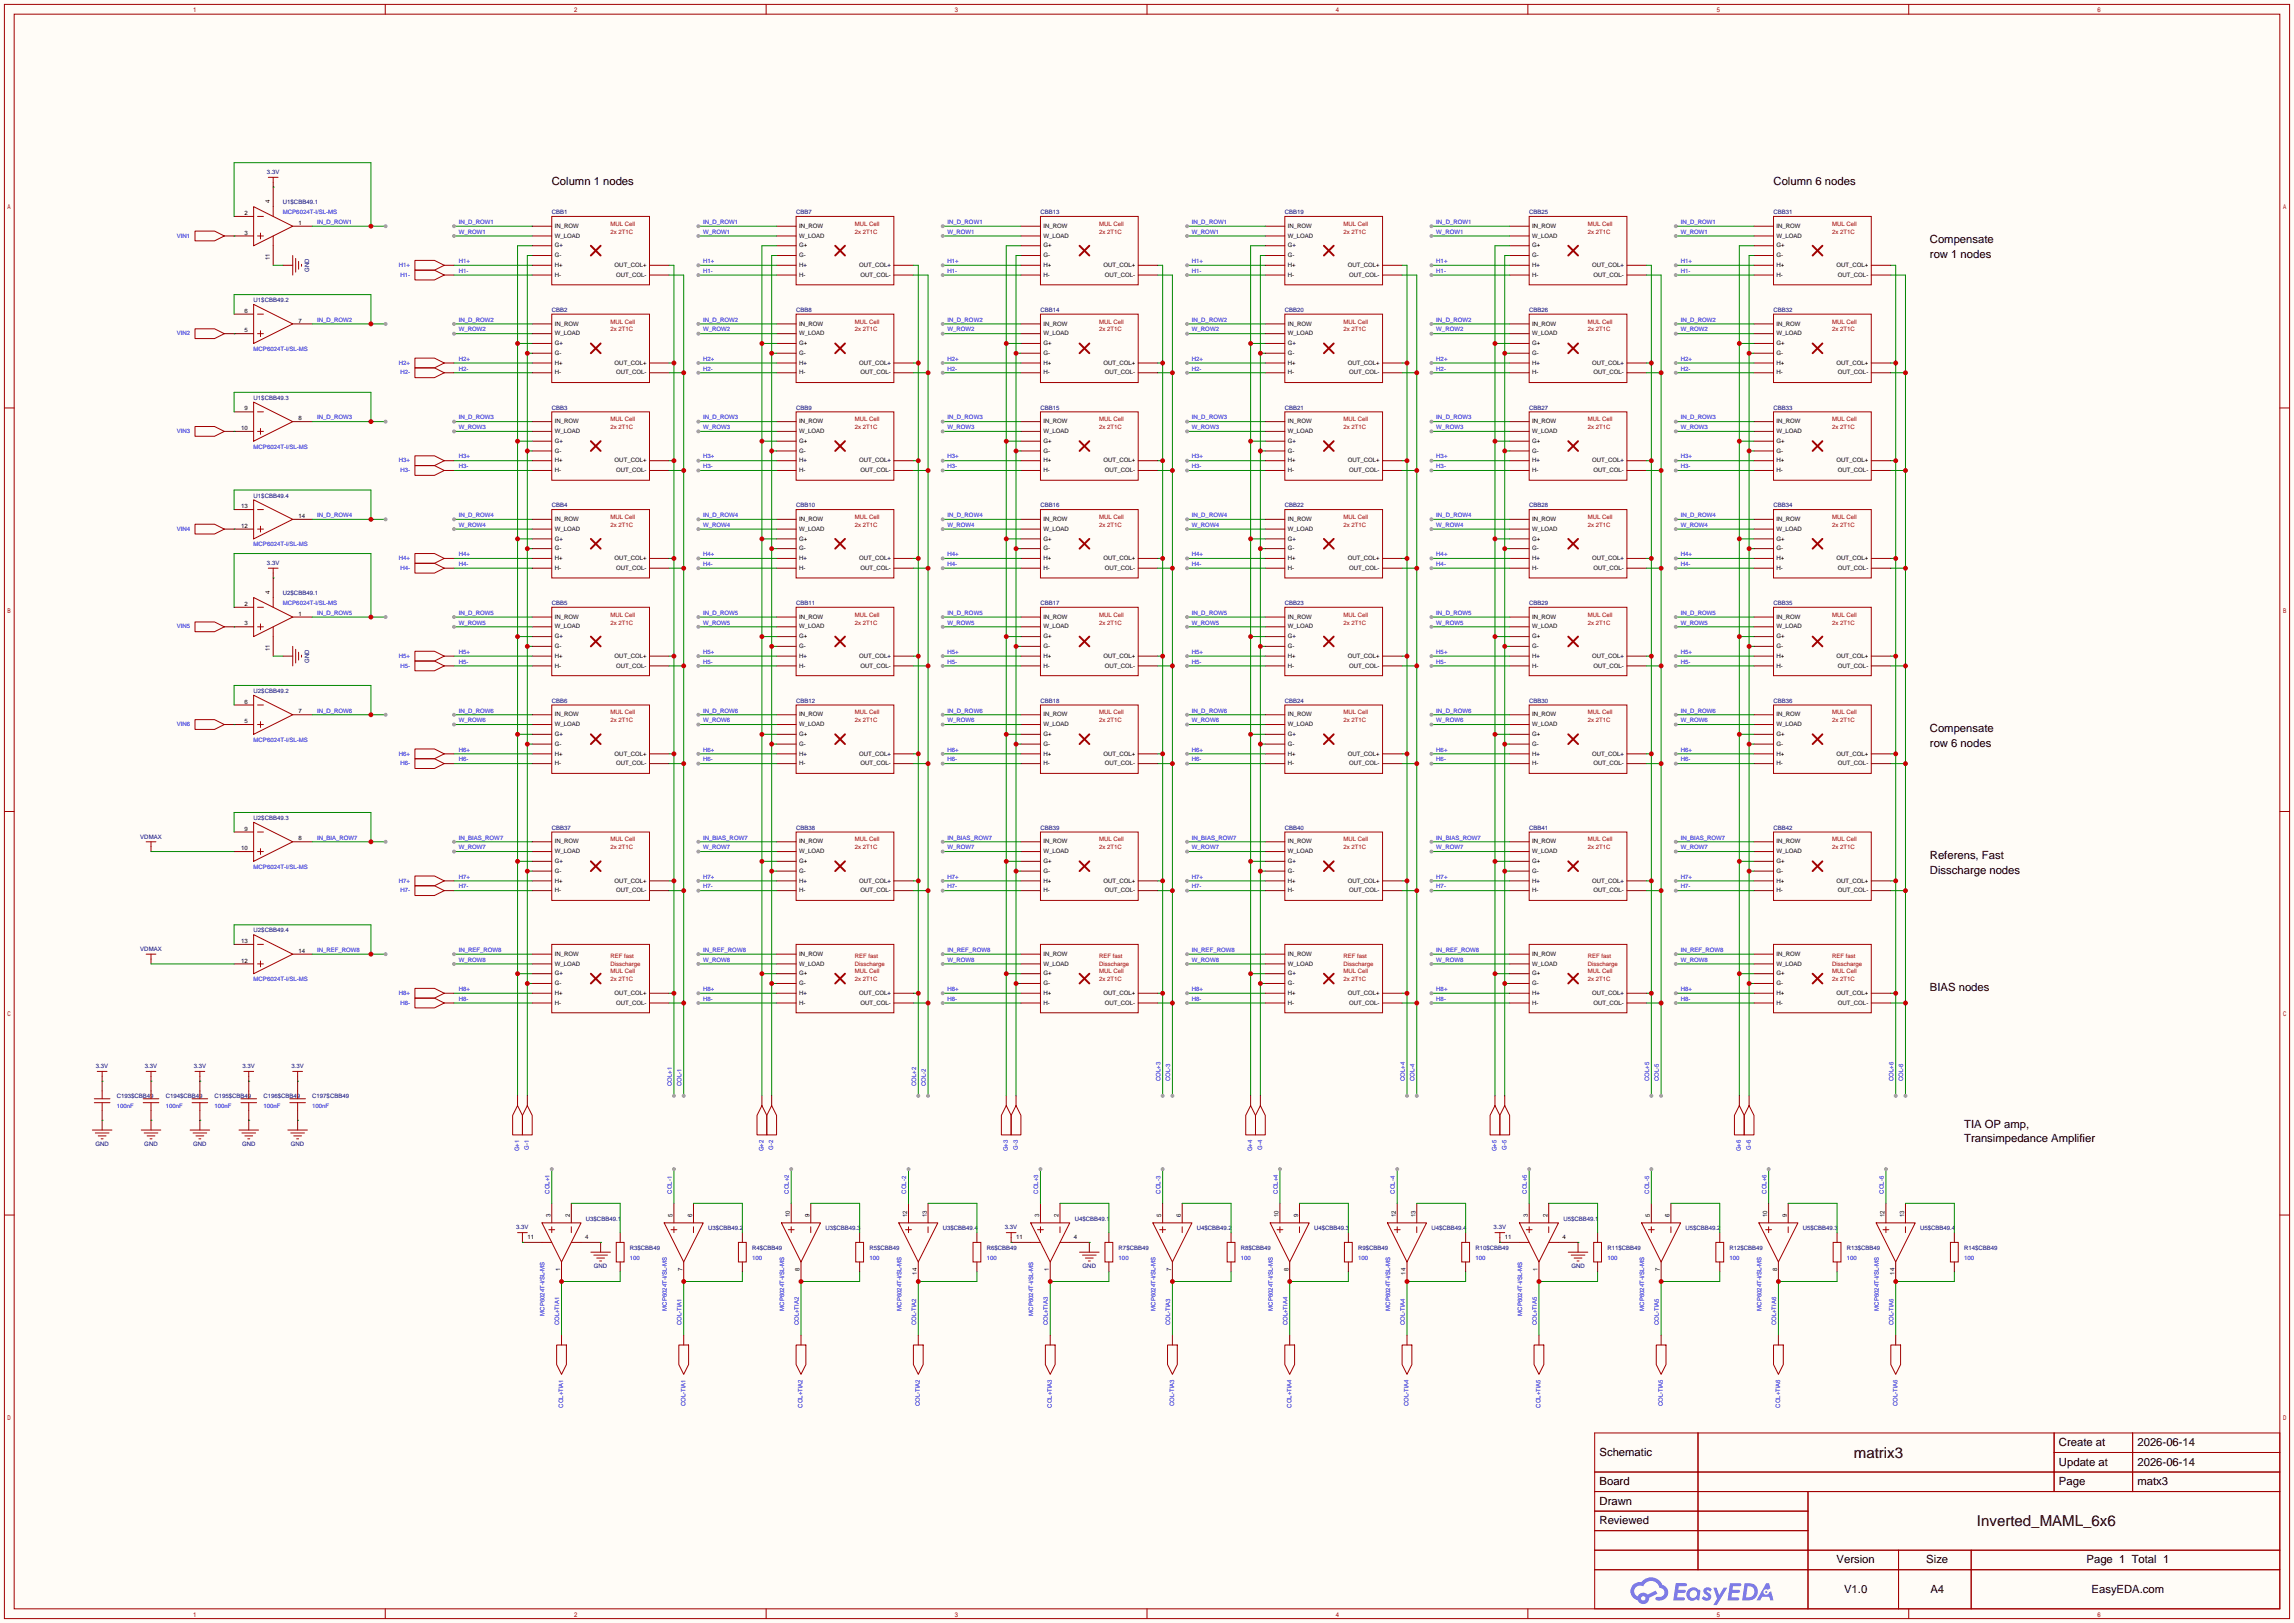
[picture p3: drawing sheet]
<svg xmlns="http://www.w3.org/2000/svg" width="596mm" height="422mm" viewBox="0 0 596 422" stroke-linecap="round" stroke-linejoin="round" font-family="sans-serif">
<defs><g id="words">
<g font-size="3.9">
<text x="481.8" y="378.9">matrix3</text>
<text x="513.8" y="396.7">Inverted_MAML_6x6</text>
</g>
<g font-size="2.9">
<text x="143.4" y="48.1">Column 1 nodes</text>
<text x="460.9" y="48.1">Column 6 nodes</text>
<text x="501.5" y="63.3">Compensate</text>
<text x="501.5" y="67.1">row 1 nodes</text>
<text x="501.5" y="190.3">Compensate</text>
<text x="501.5" y="194.1">row 6 nodes</text>
<text x="501.5" y="223.3">Referens, Fast</text>
<text x="501.5" y="227.1">Disscharge nodes</text>
<text x="501.5" y="257.6">BIAS nodes</text>
<text x="510.4" y="293.2">TIA OP amp,</text>
<text x="510.4" y="297">Transimpedance Amplifier</text>
<text x="535.1" y="375.9">Create at</text>
<text x="555.5" y="375.9">2026-06-14</text>
<text x="415.7" y="378.4">Schematic</text>
<text x="535.1" y="381">Update at</text>
<text x="555.5" y="381">2026-06-14</text>
<text x="415.7" y="386.1">Board</text>
<text x="535.1" y="386.1">Page</text>
<text x="555.5" y="386.1">matx3</text>
<text x="415.7" y="391.1">Drawn</text>
<text x="415.7" y="396.2">Reviewed</text>
<text x="477.3" y="406.4">Version</text>
<text x="500.6" y="406.4">Size</text>
<text x="542.2" y="406.4">Page 1 Total 1</text>
<text x="479.2" y="414">V1.0</text>
<text x="501.6" y="414">A4</text>
<text x="543.5" y="414">EasyEDA.com</text>
</g>
<g font-size="1.6" fill="#000080">
<text x="69.4" y="45.3">3.3V</text>
<text x="73.5" y="53.1">U1$CBB49.1</text>
<text x="143.4" y="55.7">CBB1</text>
<text x="206.9" y="55.7">CBB7</text>
<text x="270.4" y="55.7">CBB13</text>
<text x="333.9" y="55.7">CBB19</text>
<text x="397.4" y="55.7">CBB25</text>
<text x="460.9" y="55.7">CBB31</text>
<text x="80.3" y="70.7" transform="rotate(-90 80.3 70.7)">GND</text>
<text x="65.9" y="78.5">U1$CBB49.2</text>
<text x="143.4" y="81.1">CBB2</text>
<text x="206.9" y="81.1">CBB8</text>
<text x="270.4" y="81.1">CBB14</text>
<text x="333.9" y="81.1">CBB20</text>
<text x="397.4" y="81.1">CBB26</text>
<text x="460.9" y="81.1">CBB32</text>
<text x="65.9" y="103.9">U1$CBB49.3</text>
<text x="143.4" y="106.5">CBB3</text>
<text x="206.9" y="106.5">CBB9</text>
<text x="270.4" y="106.5">CBB15</text>
<text x="333.9" y="106.5">CBB21</text>
<text x="397.4" y="106.5">CBB27</text>
<text x="460.9" y="106.5">CBB33</text>
<text x="65.9" y="129.3">U1$CBB49.4</text>
<text x="143.4" y="131.9">CBB4</text>
<text x="206.9" y="131.9">CBB10</text>
<text x="270.4" y="131.9">CBB16</text>
<text x="333.9" y="131.9">CBB22</text>
<text x="397.4" y="131.9">CBB28</text>
<text x="460.9" y="131.9">CBB34</text>
<text x="69.4" y="146.9">3.3V</text>
<text x="73.5" y="154.7">U2$CBB49.1</text>
<text x="143.4" y="157.3">CBB5</text>
<text x="206.9" y="157.3">CBB11</text>
<text x="270.4" y="157.3">CBB17</text>
<text x="333.9" y="157.3">CBB23</text>
<text x="397.4" y="157.3">CBB29</text>
<text x="460.9" y="157.3">CBB35</text>
<text x="80.3" y="172.3" transform="rotate(-90 80.3 172.3)">GND</text>
<text x="65.9" y="180.1">U2$CBB49.2</text>
<text x="143.4" y="182.7">CBB6</text>
<text x="206.9" y="182.7">CBB12</text>
<text x="270.4" y="182.7">CBB18</text>
<text x="333.9" y="182.7">CBB24</text>
<text x="397.4" y="182.7">CBB30</text>
<text x="460.9" y="182.7">CBB36</text>
<text x="65.9" y="213.2">U2$CBB49.3</text>
<text x="143.4" y="215.7">CBB37</text>
<text x="206.9" y="215.7">CBB38</text>
<text x="270.4" y="215.7">CBB39</text>
<text x="333.9" y="215.7">CBB40</text>
<text x="397.4" y="215.7">CBB41</text>
<text x="460.9" y="215.7">CBB42</text>
<text x="36.5" y="218">VDMAX</text>
<text x="65.9" y="242.4">U2$CBB49.4</text>
<text x="36.5" y="247.2">VDMAX</text>
<text x="24.9" y="277.7">3.3V</text>
<text x="37.6" y="277.7">3.3V</text>
<text x="50.3" y="277.7">3.3V</text>
<text x="63" y="277.7">3.3V</text>
<text x="75.7" y="277.7">3.3V</text>
<text x="30.4" y="285.5">C193$CBB49</text>
<text x="43.1" y="285.5">C194$CBB49</text>
<text x="55.8" y="285.5">C195$CBB49</text>
<text x="68.5" y="285.5">C196$CBB49</text>
<text x="81.2" y="285.5">C197$CBB49</text>
<text x="24.8" y="298">GND</text>
<text x="37.5" y="298">GND</text>
<text x="50.2" y="298">GND</text>
<text x="62.9" y="298">GND</text>
<text x="75.6" y="298">GND</text>
<text x="152.3" y="317.3">U3$CBB49.1</text>
<text x="279.3" y="317.3">U4$CBB49.1</text>
<text x="406.3" y="317.3">U5$CBB49.1</text>
<text x="134.2" y="319.6">3.3V</text>
<text x="184" y="319.8">U3$CBB49.2</text>
<text x="214.5" y="319.8">U3$CBB49.3</text>
<text x="245" y="319.8">U3$CBB49.4</text>
<text x="261.2" y="319.6">3.3V</text>
<text x="311" y="319.8">U4$CBB49.2</text>
<text x="341.5" y="319.8">U4$CBB49.3</text>
<text x="372" y="319.8">U4$CBB49.4</text>
<text x="388.2" y="319.6">3.3V</text>
<text x="438" y="319.8">U5$CBB49.2</text>
<text x="468.5" y="319.8">U5$CBB49.3</text>
<text x="499" y="319.8">U5$CBB49.4</text>
<text x="154.3" y="329.7">GND</text>
<text x="163.7" y="324.9">R3$CBB49</text>
<text x="195.5" y="324.9">R4$CBB49</text>
<text x="225.9" y="324.9">R5$CBB49</text>
<text x="256.4" y="324.9">R6$CBB49</text>
<text x="281.3" y="329.7">GND</text>
<text x="290.7" y="324.9">R7$CBB49</text>
<text x="322.5" y="324.9">R8$CBB49</text>
<text x="352.9" y="324.9">R9$CBB49</text>
<text x="383.4" y="324.9">R10$CBB49</text>
<text x="408.3" y="329.7">GND</text>
<text x="417.7" y="324.9">R11$CBB49</text>
<text x="449.5" y="324.9">R12$CBB49</text>
<text x="479.9" y="324.9">R13$CBB49</text>
<text x="510.4" y="324.9">R14$CBB49</text>
</g>
<g font-size="1.6">
<text x="70.2" y="52.7" transform="rotate(-90 70.2 52.7)">4</text>
<text x="63.5" y="55.9">2</text>
<text x="77.6" y="58.4">1</text>
<text x="144.1" y="59.2">IN_ROW</text>
<text x="207.6" y="59.2">IN_ROW</text>
<text x="271.1" y="59.2">IN_ROW</text>
<text x="334.6" y="59.2">IN_ROW</text>
<text x="398.1" y="59.2">IN_ROW</text>
<text x="461.6" y="59.2">IN_ROW</text>
<text x="63.5" y="61">3</text>
<text x="144.1" y="64.3">G+</text>
<text x="144.1" y="61.8">W_LOAD</text>
<text x="207.6" y="64.3">G+</text>
<text x="207.6" y="61.8">W_LOAD</text>
<text x="271.1" y="64.3">G+</text>
<text x="271.1" y="61.8">W_LOAD</text>
<text x="334.6" y="64.3">G+</text>
<text x="334.6" y="61.8">W_LOAD</text>
<text x="398.1" y="64.3">G+</text>
<text x="398.1" y="61.8">W_LOAD</text>
<text x="461.6" y="64.3">G+</text>
<text x="461.6" y="61.8">W_LOAD</text>
<text x="70.2" y="67.6" transform="rotate(-90 70.2 67.6)">11</text>
<text x="144.1" y="69.4">H+</text>
<text x="144.1" y="66.9">G-</text>
<text x="144.1" y="71.9">H-</text>
<text x="159.7" y="69.4">OUT_COL+</text>
<text x="160.1" y="71.9">OUT_COL-</text>
<text x="207.6" y="69.4">H+</text>
<text x="207.6" y="66.9">G-</text>
<text x="207.6" y="71.9">H-</text>
<text x="223.2" y="69.4">OUT_COL+</text>
<text x="223.6" y="71.9">OUT_COL-</text>
<text x="271.1" y="69.4">H+</text>
<text x="271.1" y="66.9">G-</text>
<text x="271.1" y="71.9">H-</text>
<text x="286.7" y="69.4">OUT_COL+</text>
<text x="287.1" y="71.9">OUT_COL-</text>
<text x="334.6" y="69.4">H+</text>
<text x="334.6" y="66.9">G-</text>
<text x="334.6" y="71.9">H-</text>
<text x="350.2" y="69.4">OUT_COL+</text>
<text x="350.6" y="71.9">OUT_COL-</text>
<text x="398.1" y="69.4">H+</text>
<text x="398.1" y="66.9">G-</text>
<text x="398.1" y="71.9">H-</text>
<text x="413.7" y="69.4">OUT_COL+</text>
<text x="414.1" y="71.9">OUT_COL-</text>
<text x="461.6" y="69.4">H+</text>
<text x="461.6" y="66.9">G-</text>
<text x="461.6" y="71.9">H-</text>
<text x="477.2" y="69.4">OUT_COL+</text>
<text x="477.6" y="71.9">OUT_COL-</text>
<text x="63.5" y="81.3">6</text>
<text x="77.6" y="83.8">7</text>
<text x="63.5" y="86.4">5</text>
<text x="144.1" y="89.7">G+</text>
<text x="144.1" y="87.2">W_LOAD</text>
<text x="144.1" y="84.6">IN_ROW</text>
<text x="207.6" y="89.7">G+</text>
<text x="207.6" y="87.2">W_LOAD</text>
<text x="207.6" y="84.6">IN_ROW</text>
<text x="271.1" y="89.7">G+</text>
<text x="271.1" y="87.2">W_LOAD</text>
<text x="271.1" y="84.6">IN_ROW</text>
<text x="334.6" y="89.7">G+</text>
<text x="334.6" y="87.2">W_LOAD</text>
<text x="334.6" y="84.6">IN_ROW</text>
<text x="398.1" y="89.7">G+</text>
<text x="398.1" y="87.2">W_LOAD</text>
<text x="398.1" y="84.6">IN_ROW</text>
<text x="461.6" y="89.7">G+</text>
<text x="461.6" y="87.2">W_LOAD</text>
<text x="461.6" y="84.6">IN_ROW</text>
<text x="144.1" y="94.8">H+</text>
<text x="144.1" y="92.3">G-</text>
<text x="159.7" y="94.8">OUT_COL+</text>
<text x="207.6" y="94.8">H+</text>
<text x="207.6" y="92.3">G-</text>
<text x="223.2" y="94.8">OUT_COL+</text>
<text x="271.1" y="94.8">H+</text>
<text x="271.1" y="92.3">G-</text>
<text x="286.7" y="94.8">OUT_COL+</text>
<text x="334.6" y="94.8">H+</text>
<text x="334.6" y="92.3">G-</text>
<text x="350.2" y="94.8">OUT_COL+</text>
<text x="398.1" y="94.8">H+</text>
<text x="398.1" y="92.3">G-</text>
<text x="413.7" y="94.8">OUT_COL+</text>
<text x="461.6" y="94.8">H+</text>
<text x="461.6" y="92.3">G-</text>
<text x="477.2" y="94.8">OUT_COL+</text>
<text x="144.1" y="97.3">H-</text>
<text x="160.1" y="97.3">OUT_COL-</text>
<text x="207.6" y="97.3">H-</text>
<text x="223.6" y="97.3">OUT_COL-</text>
<text x="271.1" y="97.3">H-</text>
<text x="287.1" y="97.3">OUT_COL-</text>
<text x="334.6" y="97.3">H-</text>
<text x="350.6" y="97.3">OUT_COL-</text>
<text x="398.1" y="97.3">H-</text>
<text x="414.1" y="97.3">OUT_COL-</text>
<text x="461.6" y="97.3">H-</text>
<text x="477.6" y="97.3">OUT_COL-</text>
<text x="63.5" y="106.7">9</text>
<text x="62.6" y="111.8">10</text>
<text x="77.6" y="109.2">8</text>
<text x="144.1" y="112.6">W_LOAD</text>
<text x="144.1" y="110">IN_ROW</text>
<text x="207.6" y="112.6">W_LOAD</text>
<text x="207.6" y="110">IN_ROW</text>
<text x="271.1" y="112.6">W_LOAD</text>
<text x="271.1" y="110">IN_ROW</text>
<text x="334.6" y="112.6">W_LOAD</text>
<text x="334.6" y="110">IN_ROW</text>
<text x="398.1" y="112.6">W_LOAD</text>
<text x="398.1" y="110">IN_ROW</text>
<text x="461.6" y="112.6">W_LOAD</text>
<text x="461.6" y="110">IN_ROW</text>
<text x="144.1" y="115.1">G+</text>
<text x="144.1" y="117.7">G-</text>
<text x="207.6" y="115.1">G+</text>
<text x="207.6" y="117.7">G-</text>
<text x="271.1" y="115.1">G+</text>
<text x="271.1" y="117.7">G-</text>
<text x="334.6" y="115.1">G+</text>
<text x="334.6" y="117.7">G-</text>
<text x="398.1" y="115.1">G+</text>
<text x="398.1" y="117.7">G-</text>
<text x="461.6" y="115.1">G+</text>
<text x="461.6" y="117.7">G-</text>
<text x="144.1" y="120.2">H+</text>
<text x="144.1" y="122.7">H-</text>
<text x="159.7" y="120.2">OUT_COL+</text>
<text x="160.1" y="122.7">OUT_COL-</text>
<text x="207.6" y="120.2">H+</text>
<text x="207.6" y="122.7">H-</text>
<text x="223.2" y="120.2">OUT_COL+</text>
<text x="223.6" y="122.7">OUT_COL-</text>
<text x="271.1" y="120.2">H+</text>
<text x="271.1" y="122.7">H-</text>
<text x="286.7" y="120.2">OUT_COL+</text>
<text x="287.1" y="122.7">OUT_COL-</text>
<text x="334.6" y="120.2">H+</text>
<text x="334.6" y="122.7">H-</text>
<text x="350.2" y="120.2">OUT_COL+</text>
<text x="350.6" y="122.7">OUT_COL-</text>
<text x="398.1" y="120.2">H+</text>
<text x="398.1" y="122.7">H-</text>
<text x="413.7" y="120.2">OUT_COL+</text>
<text x="414.1" y="122.7">OUT_COL-</text>
<text x="461.6" y="120.2">H+</text>
<text x="461.6" y="122.7">H-</text>
<text x="477.2" y="120.2">OUT_COL+</text>
<text x="477.6" y="122.7">OUT_COL-</text>
<text x="62.6" y="137.2">12</text>
<text x="62.6" y="132.1">13</text>
<text x="77.6" y="134.6">14</text>
<text x="144.1" y="138">W_LOAD</text>
<text x="144.1" y="135.4">IN_ROW</text>
<text x="207.6" y="138">W_LOAD</text>
<text x="207.6" y="135.4">IN_ROW</text>
<text x="271.1" y="138">W_LOAD</text>
<text x="271.1" y="135.4">IN_ROW</text>
<text x="334.6" y="138">W_LOAD</text>
<text x="334.6" y="135.4">IN_ROW</text>
<text x="398.1" y="138">W_LOAD</text>
<text x="398.1" y="135.4">IN_ROW</text>
<text x="461.6" y="138">W_LOAD</text>
<text x="461.6" y="135.4">IN_ROW</text>
<text x="144.1" y="140.5">G+</text>
<text x="144.1" y="143.1">G-</text>
<text x="207.6" y="140.5">G+</text>
<text x="207.6" y="143.1">G-</text>
<text x="271.1" y="140.5">G+</text>
<text x="271.1" y="143.1">G-</text>
<text x="334.6" y="140.5">G+</text>
<text x="334.6" y="143.1">G-</text>
<text x="398.1" y="140.5">G+</text>
<text x="398.1" y="143.1">G-</text>
<text x="461.6" y="140.5">G+</text>
<text x="461.6" y="143.1">G-</text>
<text x="144.1" y="145.6">H+</text>
<text x="144.1" y="148.1">H-</text>
<text x="159.7" y="145.6">OUT_COL+</text>
<text x="160.1" y="148.1">OUT_COL-</text>
<text x="207.6" y="145.6">H+</text>
<text x="207.6" y="148.1">H-</text>
<text x="223.2" y="145.6">OUT_COL+</text>
<text x="223.6" y="148.1">OUT_COL-</text>
<text x="271.1" y="145.6">H+</text>
<text x="271.1" y="148.1">H-</text>
<text x="286.7" y="145.6">OUT_COL+</text>
<text x="287.1" y="148.1">OUT_COL-</text>
<text x="334.6" y="145.6">H+</text>
<text x="334.6" y="148.1">H-</text>
<text x="350.2" y="145.6">OUT_COL+</text>
<text x="350.6" y="148.1">OUT_COL-</text>
<text x="398.1" y="145.6">H+</text>
<text x="398.1" y="148.1">H-</text>
<text x="413.7" y="145.6">OUT_COL+</text>
<text x="414.1" y="148.1">OUT_COL-</text>
<text x="461.6" y="145.6">H+</text>
<text x="461.6" y="148.1">H-</text>
<text x="477.2" y="145.6">OUT_COL+</text>
<text x="477.6" y="148.1">OUT_COL-</text>
<text x="70.2" y="154.3" transform="rotate(-90 70.2 154.3)">4</text>
<text x="63.5" y="157.5">2</text>
<text x="77.6" y="160">1</text>
<text x="144.1" y="160.8">IN_ROW</text>
<text x="207.6" y="160.8">IN_ROW</text>
<text x="271.1" y="160.8">IN_ROW</text>
<text x="334.6" y="160.8">IN_ROW</text>
<text x="398.1" y="160.8">IN_ROW</text>
<text x="461.6" y="160.8">IN_ROW</text>
<text x="63.5" y="162.6">3</text>
<text x="144.1" y="165.9">G+</text>
<text x="144.1" y="163.4">W_LOAD</text>
<text x="207.6" y="165.9">G+</text>
<text x="207.6" y="163.4">W_LOAD</text>
<text x="271.1" y="165.9">G+</text>
<text x="271.1" y="163.4">W_LOAD</text>
<text x="334.6" y="165.9">G+</text>
<text x="334.6" y="163.4">W_LOAD</text>
<text x="398.1" y="165.9">G+</text>
<text x="398.1" y="163.4">W_LOAD</text>
<text x="461.6" y="165.9">G+</text>
<text x="461.6" y="163.4">W_LOAD</text>
<text x="70.2" y="169.2" transform="rotate(-90 70.2 169.2)">11</text>
<text x="144.1" y="171">H+</text>
<text x="144.1" y="168.5">G-</text>
<text x="144.1" y="173.5">H-</text>
<text x="159.7" y="171">OUT_COL+</text>
<text x="160.1" y="173.5">OUT_COL-</text>
<text x="207.6" y="171">H+</text>
<text x="207.6" y="168.5">G-</text>
<text x="207.6" y="173.5">H-</text>
<text x="223.2" y="171">OUT_COL+</text>
<text x="223.6" y="173.5">OUT_COL-</text>
<text x="271.1" y="171">H+</text>
<text x="271.1" y="168.5">G-</text>
<text x="271.1" y="173.5">H-</text>
<text x="286.7" y="171">OUT_COL+</text>
<text x="287.1" y="173.5">OUT_COL-</text>
<text x="334.6" y="171">H+</text>
<text x="334.6" y="168.5">G-</text>
<text x="334.6" y="173.5">H-</text>
<text x="350.2" y="171">OUT_COL+</text>
<text x="350.6" y="173.5">OUT_COL-</text>
<text x="398.1" y="171">H+</text>
<text x="398.1" y="168.5">G-</text>
<text x="398.1" y="173.5">H-</text>
<text x="413.7" y="171">OUT_COL+</text>
<text x="414.1" y="173.5">OUT_COL-</text>
<text x="461.6" y="171">H+</text>
<text x="461.6" y="168.5">G-</text>
<text x="461.6" y="173.5">H-</text>
<text x="477.2" y="171">OUT_COL+</text>
<text x="477.6" y="173.5">OUT_COL-</text>
<text x="63.5" y="182.9">6</text>
<text x="77.6" y="185.4">7</text>
<text x="63.5" y="188">5</text>
<text x="144.1" y="191.3">G+</text>
<text x="144.1" y="188.8">W_LOAD</text>
<text x="144.1" y="186.2">IN_ROW</text>
<text x="207.6" y="191.3">G+</text>
<text x="207.6" y="188.8">W_LOAD</text>
<text x="207.6" y="186.2">IN_ROW</text>
<text x="271.1" y="191.3">G+</text>
<text x="271.1" y="188.8">W_LOAD</text>
<text x="271.1" y="186.2">IN_ROW</text>
<text x="334.6" y="191.3">G+</text>
<text x="334.6" y="188.8">W_LOAD</text>
<text x="334.6" y="186.2">IN_ROW</text>
<text x="398.1" y="191.3">G+</text>
<text x="398.1" y="188.8">W_LOAD</text>
<text x="398.1" y="186.2">IN_ROW</text>
<text x="461.6" y="191.3">G+</text>
<text x="461.6" y="188.8">W_LOAD</text>
<text x="461.6" y="186.2">IN_ROW</text>
<text x="144.1" y="196.4">H+</text>
<text x="144.1" y="193.9">G-</text>
<text x="159.7" y="196.4">OUT_COL+</text>
<text x="207.6" y="196.4">H+</text>
<text x="207.6" y="193.9">G-</text>
<text x="223.2" y="196.4">OUT_COL+</text>
<text x="271.1" y="196.4">H+</text>
<text x="271.1" y="193.9">G-</text>
<text x="286.7" y="196.4">OUT_COL+</text>
<text x="334.6" y="196.4">H+</text>
<text x="334.6" y="193.9">G-</text>
<text x="350.2" y="196.4">OUT_COL+</text>
<text x="398.1" y="196.4">H+</text>
<text x="398.1" y="193.9">G-</text>
<text x="413.7" y="196.4">OUT_COL+</text>
<text x="461.6" y="196.4">H+</text>
<text x="461.6" y="193.9">G-</text>
<text x="477.2" y="196.4">OUT_COL+</text>
<text x="144.1" y="198.9">H-</text>
<text x="160.1" y="198.9">OUT_COL-</text>
<text x="207.6" y="198.9">H-</text>
<text x="223.6" y="198.9">OUT_COL-</text>
<text x="271.1" y="198.9">H-</text>
<text x="287.1" y="198.9">OUT_COL-</text>
<text x="334.6" y="198.9">H-</text>
<text x="350.6" y="198.9">OUT_COL-</text>
<text x="398.1" y="198.9">H-</text>
<text x="414.1" y="198.9">OUT_COL-</text>
<text x="461.6" y="198.9">H-</text>
<text x="477.6" y="198.9">OUT_COL-</text>
<text x="63.5" y="215.9">9</text>
<text x="62.6" y="221">10</text>
<text x="77.6" y="218.5">8</text>
<text x="144.1" y="221.8">W_LOAD</text>
<text x="144.1" y="219.3">IN_ROW</text>
<text x="207.6" y="221.8">W_LOAD</text>
<text x="207.6" y="219.3">IN_ROW</text>
<text x="271.1" y="221.8">W_LOAD</text>
<text x="271.1" y="219.3">IN_ROW</text>
<text x="334.6" y="221.8">W_LOAD</text>
<text x="334.6" y="219.3">IN_ROW</text>
<text x="398.1" y="221.8">W_LOAD</text>
<text x="398.1" y="219.3">IN_ROW</text>
<text x="461.6" y="221.8">W_LOAD</text>
<text x="461.6" y="219.3">IN_ROW</text>
<text x="144.1" y="224.3">G+</text>
<text x="144.1" y="226.9">G-</text>
<text x="207.6" y="224.3">G+</text>
<text x="207.6" y="226.9">G-</text>
<text x="271.1" y="224.3">G+</text>
<text x="271.1" y="226.9">G-</text>
<text x="334.6" y="224.3">G+</text>
<text x="334.6" y="226.9">G-</text>
<text x="398.1" y="224.3">G+</text>
<text x="398.1" y="226.9">G-</text>
<text x="461.6" y="224.3">G+</text>
<text x="461.6" y="226.9">G-</text>
<text x="144.1" y="229.4">H+</text>
<text x="144.1" y="232">H-</text>
<text x="159.7" y="229.4">OUT_COL+</text>
<text x="160.1" y="232">OUT_COL-</text>
<text x="207.6" y="229.4">H+</text>
<text x="207.6" y="232">H-</text>
<text x="223.2" y="229.4">OUT_COL+</text>
<text x="223.6" y="232">OUT_COL-</text>
<text x="271.1" y="229.4">H+</text>
<text x="271.1" y="232">H-</text>
<text x="286.7" y="229.4">OUT_COL+</text>
<text x="287.1" y="232">OUT_COL-</text>
<text x="334.6" y="229.4">H+</text>
<text x="334.6" y="232">H-</text>
<text x="350.2" y="229.4">OUT_COL+</text>
<text x="350.6" y="232">OUT_COL-</text>
<text x="398.1" y="229.4">H+</text>
<text x="398.1" y="232">H-</text>
<text x="413.7" y="229.4">OUT_COL+</text>
<text x="414.1" y="232">OUT_COL-</text>
<text x="461.6" y="229.4">H+</text>
<text x="461.6" y="232">H-</text>
<text x="477.2" y="229.4">OUT_COL+</text>
<text x="477.6" y="232">OUT_COL-</text>
<text x="62.6" y="245.1">13</text>
<text x="62.6" y="250.2">12</text>
<text x="77.6" y="247.7">14</text>
<text x="144.1" y="251">W_LOAD</text>
<text x="144.1" y="248.5">IN_ROW</text>
<text x="207.6" y="251">W_LOAD</text>
<text x="207.6" y="248.5">IN_ROW</text>
<text x="271.1" y="251">W_LOAD</text>
<text x="271.1" y="248.5">IN_ROW</text>
<text x="334.6" y="251">W_LOAD</text>
<text x="334.6" y="248.5">IN_ROW</text>
<text x="398.1" y="251">W_LOAD</text>
<text x="398.1" y="248.5">IN_ROW</text>
<text x="461.6" y="251">W_LOAD</text>
<text x="461.6" y="248.5">IN_ROW</text>
<text x="144.1" y="253.5">G+</text>
<text x="144.1" y="256.1">G-</text>
<text x="207.6" y="253.5">G+</text>
<text x="207.6" y="256.1">G-</text>
<text x="271.1" y="253.5">G+</text>
<text x="271.1" y="256.1">G-</text>
<text x="334.6" y="253.5">G+</text>
<text x="334.6" y="256.1">G-</text>
<text x="398.1" y="253.5">G+</text>
<text x="398.1" y="256.1">G-</text>
<text x="461.6" y="253.5">G+</text>
<text x="461.6" y="256.1">G-</text>
<text x="144.1" y="258.6">H+</text>
<text x="144.1" y="261.2">H-</text>
<text x="159.7" y="258.6">OUT_COL+</text>
<text x="160.1" y="261.2">OUT_COL-</text>
<text x="207.6" y="258.6">H+</text>
<text x="207.6" y="261.2">H-</text>
<text x="223.2" y="258.6">OUT_COL+</text>
<text x="223.6" y="261.2">OUT_COL-</text>
<text x="271.1" y="258.6">H+</text>
<text x="271.1" y="261.2">H-</text>
<text x="286.7" y="258.6">OUT_COL+</text>
<text x="287.1" y="261.2">OUT_COL-</text>
<text x="334.6" y="258.6">H+</text>
<text x="334.6" y="261.2">H-</text>
<text x="350.2" y="258.6">OUT_COL+</text>
<text x="350.6" y="261.2">OUT_COL-</text>
<text x="398.1" y="258.6">H+</text>
<text x="398.1" y="261.2">H-</text>
<text x="413.7" y="258.6">OUT_COL+</text>
<text x="414.1" y="261.2">OUT_COL-</text>
<text x="461.6" y="258.6">H+</text>
<text x="461.6" y="261.2">H-</text>
<text x="477.2" y="258.6">OUT_COL+</text>
<text x="477.6" y="261.2">OUT_COL-</text>
<text x="143" y="316.4" transform="rotate(-90 143 316.4)">3</text>
<text x="148.1" y="316.4" transform="rotate(-90 148.1 316.4)">2</text>
<text x="174.8" y="316.4" transform="rotate(-90 174.8 316.4)">5</text>
<text x="179.9" y="316.4" transform="rotate(-90 179.9 316.4)">6</text>
<text x="205.3" y="316.4" transform="rotate(-90 205.3 316.4)">10</text>
<text x="210.3" y="316.4" transform="rotate(-90 210.3 316.4)">9</text>
<text x="235.7" y="316.4" transform="rotate(-90 235.7 316.4)">12</text>
<text x="240.8" y="316.4" transform="rotate(-90 240.8 316.4)">13</text>
<text x="270" y="316.4" transform="rotate(-90 270 316.4)">3</text>
<text x="275.1" y="316.4" transform="rotate(-90 275.1 316.4)">2</text>
<text x="301.8" y="316.4" transform="rotate(-90 301.8 316.4)">5</text>
<text x="306.9" y="316.4" transform="rotate(-90 306.9 316.4)">6</text>
<text x="332.3" y="316.4" transform="rotate(-90 332.3 316.4)">10</text>
<text x="337.3" y="316.4" transform="rotate(-90 337.3 316.4)">9</text>
<text x="362.7" y="316.4" transform="rotate(-90 362.7 316.4)">12</text>
<text x="367.8" y="316.4" transform="rotate(-90 367.8 316.4)">13</text>
<text x="397" y="316.4" transform="rotate(-90 397 316.4)">3</text>
<text x="402.1" y="316.4" transform="rotate(-90 402.1 316.4)">2</text>
<text x="428.8" y="316.4" transform="rotate(-90 428.8 316.4)">5</text>
<text x="433.9" y="316.4" transform="rotate(-90 433.9 316.4)">6</text>
<text x="459.3" y="316.4" transform="rotate(-90 459.3 316.4)">10</text>
<text x="464.3" y="316.4" transform="rotate(-90 464.3 316.4)">9</text>
<text x="489.7" y="316.4" transform="rotate(-90 489.7 316.4)">12</text>
<text x="494.8" y="316.4" transform="rotate(-90 494.8 316.4)">13</text>
<text x="137.1" y="322.1">11</text>
<text x="152" y="322.1">4</text>
<text x="264.1" y="322.1">11</text>
<text x="279" y="322.1">4</text>
<text x="391.1" y="322.1">11</text>
<text x="406" y="322.1">4</text>
<text x="145.6" y="330.4" transform="rotate(-90 145.6 330.4)">1</text>
<text x="177.3" y="330.4" transform="rotate(-90 177.3 330.4)">7</text>
<text x="207.8" y="330.4" transform="rotate(-90 207.8 330.4)">8</text>
<text x="238.3" y="331.3" transform="rotate(-90 238.3 331.3)">14</text>
<text x="272.6" y="330.4" transform="rotate(-90 272.6 330.4)">1</text>
<text x="304.3" y="330.4" transform="rotate(-90 304.3 330.4)">7</text>
<text x="334.8" y="330.4" transform="rotate(-90 334.8 330.4)">8</text>
<text x="365.3" y="331.3" transform="rotate(-90 365.3 331.3)">14</text>
<text x="399.6" y="330.4" transform="rotate(-90 399.6 330.4)">1</text>
<text x="431.3" y="330.4" transform="rotate(-90 431.3 330.4)">7</text>
<text x="461.8" y="330.4" transform="rotate(-90 461.8 330.4)">8</text>
<text x="492.3" y="331.3" transform="rotate(-90 492.3 331.3)">14</text>
</g>
<g font-size="1.6" fill="#00f">
<text x="73.5" y="55.7">MCP6024T-I/SL-MS</text>
<text x="82.4" y="58.2">IN_D_ROW1</text>
<text x="119.3" y="58.2">IN_D_ROW1</text>
<text x="182.8" y="58.2">IN_D_ROW1</text>
<text x="246.3" y="58.2">IN_D_ROW1</text>
<text x="309.8" y="58.2">IN_D_ROW1</text>
<text x="373.3" y="58.2">IN_D_ROW1</text>
<text x="436.8" y="58.2">IN_D_ROW1</text>
<text x="45.9" y="61.8">VIN1</text>
<text x="119.3" y="60.8">W_ROW1</text>
<text x="182.8" y="60.8">W_ROW1</text>
<text x="246.3" y="60.8">W_ROW1</text>
<text x="309.8" y="60.8">W_ROW1</text>
<text x="373.3" y="60.8">W_ROW1</text>
<text x="436.8" y="60.8">W_ROW1</text>
<text x="103.6" y="69.4">H1+</text>
<text x="104" y="71.9">H1-</text>
<text x="119.3" y="68.4">H1+</text>
<text x="119.3" y="70.9">H1-</text>
<text x="182.8" y="68.4">H1+</text>
<text x="182.8" y="70.9">H1-</text>
<text x="246.3" y="68.4">H1+</text>
<text x="246.3" y="70.9">H1-</text>
<text x="309.8" y="68.4">H1+</text>
<text x="309.8" y="70.9">H1-</text>
<text x="373.3" y="68.4">H1+</text>
<text x="373.3" y="70.9">H1-</text>
<text x="436.8" y="68.4">H1+</text>
<text x="436.8" y="70.9">H1-</text>
<text x="82.4" y="83.6">IN_D_ROW2</text>
<text x="119.3" y="83.6">IN_D_ROW2</text>
<text x="182.8" y="83.6">IN_D_ROW2</text>
<text x="246.3" y="83.6">IN_D_ROW2</text>
<text x="309.8" y="83.6">IN_D_ROW2</text>
<text x="373.3" y="83.6">IN_D_ROW2</text>
<text x="436.8" y="83.6">IN_D_ROW2</text>
<text x="45.9" y="87.2">VIN2</text>
<text x="119.3" y="86.2">W_ROW2</text>
<text x="182.8" y="86.2">W_ROW2</text>
<text x="246.3" y="86.2">W_ROW2</text>
<text x="309.8" y="86.2">W_ROW2</text>
<text x="373.3" y="86.2">W_ROW2</text>
<text x="436.8" y="86.2">W_ROW2</text>
<text x="65.9" y="91.2">MCP6024T-I/SL-MS</text>
<text x="103.6" y="94.8">H2+</text>
<text x="119.3" y="93.8">H2+</text>
<text x="182.8" y="93.8">H2+</text>
<text x="246.3" y="93.8">H2+</text>
<text x="309.8" y="93.8">H2+</text>
<text x="373.3" y="93.8">H2+</text>
<text x="436.8" y="93.8">H2+</text>
<text x="104" y="97.3">H2-</text>
<text x="119.3" y="96.3">H2-</text>
<text x="182.8" y="96.3">H2-</text>
<text x="246.3" y="96.3">H2-</text>
<text x="309.8" y="96.3">H2-</text>
<text x="373.3" y="96.3">H2-</text>
<text x="436.8" y="96.3">H2-</text>
<text x="45.9" y="112.6">VIN3</text>
<text x="82.4" y="109">IN_D_ROW3</text>
<text x="119.3" y="109">IN_D_ROW3</text>
<text x="119.3" y="111.6">W_ROW3</text>
<text x="182.8" y="109">IN_D_ROW3</text>
<text x="182.8" y="111.6">W_ROW3</text>
<text x="246.3" y="109">IN_D_ROW3</text>
<text x="246.3" y="111.6">W_ROW3</text>
<text x="309.8" y="109">IN_D_ROW3</text>
<text x="309.8" y="111.6">W_ROW3</text>
<text x="373.3" y="109">IN_D_ROW3</text>
<text x="373.3" y="111.6">W_ROW3</text>
<text x="436.8" y="109">IN_D_ROW3</text>
<text x="436.8" y="111.6">W_ROW3</text>
<text x="65.9" y="116.6">MCP6024T-I/SL-MS</text>
<text x="119.3" y="119.2">H3+</text>
<text x="182.8" y="119.2">H3+</text>
<text x="246.3" y="119.2">H3+</text>
<text x="309.8" y="119.2">H3+</text>
<text x="373.3" y="119.2">H3+</text>
<text x="436.8" y="119.2">H3+</text>
<text x="103.6" y="120.2">H3+</text>
<text x="104" y="122.7">H3-</text>
<text x="119.3" y="121.7">H3-</text>
<text x="182.8" y="121.7">H3-</text>
<text x="246.3" y="121.7">H3-</text>
<text x="309.8" y="121.7">H3-</text>
<text x="373.3" y="121.7">H3-</text>
<text x="436.8" y="121.7">H3-</text>
<text x="45.9" y="138">VIN4</text>
<text x="82.4" y="134.4">IN_D_ROW4</text>
<text x="119.3" y="134.4">IN_D_ROW4</text>
<text x="119.3" y="137">W_ROW4</text>
<text x="182.8" y="134.4">IN_D_ROW4</text>
<text x="182.8" y="137">W_ROW4</text>
<text x="246.3" y="134.4">IN_D_ROW4</text>
<text x="246.3" y="137">W_ROW4</text>
<text x="309.8" y="134.4">IN_D_ROW4</text>
<text x="309.8" y="137">W_ROW4</text>
<text x="373.3" y="134.4">IN_D_ROW4</text>
<text x="373.3" y="137">W_ROW4</text>
<text x="436.8" y="134.4">IN_D_ROW4</text>
<text x="436.8" y="137">W_ROW4</text>
<text x="65.9" y="142">MCP6024T-I/SL-MS</text>
<text x="103.6" y="145.6">H4+</text>
<text x="104" y="148.1">H4-</text>
<text x="119.3" y="144.6">H4+</text>
<text x="119.3" y="147.1">H4-</text>
<text x="182.8" y="144.6">H4+</text>
<text x="182.8" y="147.1">H4-</text>
<text x="246.3" y="144.6">H4+</text>
<text x="246.3" y="147.1">H4-</text>
<text x="309.8" y="144.6">H4+</text>
<text x="309.8" y="147.1">H4-</text>
<text x="373.3" y="144.6">H4+</text>
<text x="373.3" y="147.1">H4-</text>
<text x="436.8" y="144.6">H4+</text>
<text x="436.8" y="147.1">H4-</text>
<text x="73.5" y="157.3">MCP6024T-I/SL-MS</text>
<text x="82.4" y="159.8">IN_D_ROW5</text>
<text x="119.3" y="159.8">IN_D_ROW5</text>
<text x="182.8" y="159.8">IN_D_ROW5</text>
<text x="246.3" y="159.8">IN_D_ROW5</text>
<text x="309.8" y="159.8">IN_D_ROW5</text>
<text x="373.3" y="159.8">IN_D_ROW5</text>
<text x="436.8" y="159.8">IN_D_ROW5</text>
<text x="45.9" y="163.4">VIN5</text>
<text x="119.3" y="162.4">W_ROW5</text>
<text x="182.8" y="162.4">W_ROW5</text>
<text x="246.3" y="162.4">W_ROW5</text>
<text x="309.8" y="162.4">W_ROW5</text>
<text x="373.3" y="162.4">W_ROW5</text>
<text x="436.8" y="162.4">W_ROW5</text>
<text x="103.6" y="171">H5+</text>
<text x="104" y="173.5">H5-</text>
<text x="119.3" y="170">H5+</text>
<text x="119.3" y="172.5">H5-</text>
<text x="182.8" y="170">H5+</text>
<text x="182.8" y="172.5">H5-</text>
<text x="246.3" y="170">H5+</text>
<text x="246.3" y="172.5">H5-</text>
<text x="309.8" y="170">H5+</text>
<text x="309.8" y="172.5">H5-</text>
<text x="373.3" y="170">H5+</text>
<text x="373.3" y="172.5">H5-</text>
<text x="436.8" y="170">H5+</text>
<text x="436.8" y="172.5">H5-</text>
<text x="82.4" y="185.2">IN_D_ROW6</text>
<text x="119.3" y="185.2">IN_D_ROW6</text>
<text x="182.8" y="185.2">IN_D_ROW6</text>
<text x="246.3" y="185.2">IN_D_ROW6</text>
<text x="309.8" y="185.2">IN_D_ROW6</text>
<text x="373.3" y="185.2">IN_D_ROW6</text>
<text x="436.8" y="185.2">IN_D_ROW6</text>
<text x="45.9" y="188.8">VIN6</text>
<text x="119.3" y="187.8">W_ROW6</text>
<text x="182.8" y="187.8">W_ROW6</text>
<text x="246.3" y="187.8">W_ROW6</text>
<text x="309.8" y="187.8">W_ROW6</text>
<text x="373.3" y="187.8">W_ROW6</text>
<text x="436.8" y="187.8">W_ROW6</text>
<text x="65.9" y="192.8">MCP6024T-I/SL-MS</text>
<text x="103.6" y="196.4">H6+</text>
<text x="119.3" y="195.4">H6+</text>
<text x="119.3" y="197.9">H6-</text>
<text x="182.8" y="195.4">H6+</text>
<text x="182.8" y="197.9">H6-</text>
<text x="246.3" y="195.4">H6+</text>
<text x="246.3" y="197.9">H6-</text>
<text x="309.8" y="195.4">H6+</text>
<text x="309.8" y="197.9">H6-</text>
<text x="373.3" y="195.4">H6+</text>
<text x="373.3" y="197.9">H6-</text>
<text x="436.8" y="195.4">H6+</text>
<text x="436.8" y="197.9">H6-</text>
<text x="104" y="198.9">H6-</text>
<text x="82.4" y="218.2">IN_BIA_ROW7</text>
<text x="119.3" y="218.2">IN_BIAS_ROW7</text>
<text x="119.3" y="220.8">W_ROW7</text>
<text x="182.8" y="218.2">IN_BIAS_ROW7</text>
<text x="182.8" y="220.8">W_ROW7</text>
<text x="246.3" y="218.2">IN_BIAS_ROW7</text>
<text x="246.3" y="220.8">W_ROW7</text>
<text x="309.8" y="218.2">IN_BIAS_ROW7</text>
<text x="309.8" y="220.8">W_ROW7</text>
<text x="373.3" y="218.2">IN_BIAS_ROW7</text>
<text x="373.3" y="220.8">W_ROW7</text>
<text x="436.8" y="218.2">IN_BIAS_ROW7</text>
<text x="436.8" y="220.8">W_ROW7</text>
<text x="65.9" y="225.9">MCP6024T-I/SL-MS</text>
<text x="103.6" y="229.4">H7+</text>
<text x="104" y="232">H7-</text>
<text x="119.3" y="228.4">H7+</text>
<text x="119.3" y="230.9">H7-</text>
<text x="182.8" y="228.4">H7+</text>
<text x="182.8" y="230.9">H7-</text>
<text x="246.3" y="228.4">H7+</text>
<text x="246.3" y="230.9">H7-</text>
<text x="309.8" y="228.4">H7+</text>
<text x="309.8" y="230.9">H7-</text>
<text x="373.3" y="228.4">H7+</text>
<text x="373.3" y="230.9">H7-</text>
<text x="436.8" y="228.4">H7+</text>
<text x="436.8" y="230.9">H7-</text>
<text x="82.4" y="247.4">IN_REF_ROW8</text>
<text x="119.3" y="247.4">IN_REF_ROW8</text>
<text x="119.3" y="250">W_ROW8</text>
<text x="182.8" y="247.4">IN_REF_ROW8</text>
<text x="182.8" y="250">W_ROW8</text>
<text x="246.3" y="247.4">IN_REF_ROW8</text>
<text x="246.3" y="250">W_ROW8</text>
<text x="309.8" y="247.4">IN_REF_ROW8</text>
<text x="309.8" y="250">W_ROW8</text>
<text x="373.3" y="247.4">IN_REF_ROW8</text>
<text x="373.3" y="250">W_ROW8</text>
<text x="436.8" y="247.4">IN_REF_ROW8</text>
<text x="436.8" y="250">W_ROW8</text>
<text x="65.9" y="255.1">MCP6024T-I/SL-MS</text>
<text x="119.3" y="257.6">H8+</text>
<text x="182.8" y="257.6">H8+</text>
<text x="246.3" y="257.6">H8+</text>
<text x="309.8" y="257.6">H8+</text>
<text x="373.3" y="257.6">H8+</text>
<text x="436.8" y="257.6">H8+</text>
<text x="103.6" y="258.6">H8+</text>
<text x="104" y="261.2">H8-</text>
<text x="119.3" y="260.1">H8-</text>
<text x="182.8" y="260.1">H8-</text>
<text x="246.3" y="260.1">H8-</text>
<text x="309.8" y="260.1">H8-</text>
<text x="373.3" y="260.1">H8-</text>
<text x="436.8" y="260.1">H8-</text>
<text x="301.5" y="281.1" transform="rotate(-90 301.5 281.1)">COL+3</text>
<text x="304.1" y="281.1" transform="rotate(-90 304.1 281.1)">COL-3</text>
<text x="365" y="281.1" transform="rotate(-90 365 281.1)">COL+4</text>
<text x="367.6" y="281.1" transform="rotate(-90 367.6 281.1)">COL-4</text>
<text x="428.5" y="281.1" transform="rotate(-90 428.5 281.1)">COL+5</text>
<text x="431.1" y="281.1" transform="rotate(-90 431.1 281.1)">COL-5</text>
<text x="492" y="281.1" transform="rotate(-90 492 281.1)">COL+6</text>
<text x="494.6" y="281.1" transform="rotate(-90 494.6 281.1)">COL-6</text>
<text x="174.5" y="282.3" transform="rotate(-90 174.5 282.3)">COL+1</text>
<text x="177.1" y="282.3" transform="rotate(-90 177.1 282.3)">COL-1</text>
<text x="238" y="282.3" transform="rotate(-90 238 282.3)">COL+2</text>
<text x="240.6" y="282.3" transform="rotate(-90 240.6 282.3)">COL-2</text>
<text x="30.4" y="288.1">100nF</text>
<text x="43.1" y="288.1">100nF</text>
<text x="55.8" y="288.1">100nF</text>
<text x="68.5" y="288.1">100nF</text>
<text x="81.2" y="288.1">100nF</text>
<text x="134.9" y="299.3" transform="rotate(-90 134.9 299.3)">G+1</text>
<text x="137.5" y="298.9" transform="rotate(-90 137.5 298.9)">G-1</text>
<text x="198.4" y="299.3" transform="rotate(-90 198.4 299.3)">G+2</text>
<text x="201" y="298.9" transform="rotate(-90 201 298.9)">G-2</text>
<text x="261.9" y="299.3" transform="rotate(-90 261.9 299.3)">G+3</text>
<text x="264.5" y="298.9" transform="rotate(-90 264.5 298.9)">G-3</text>
<text x="325.4" y="299.3" transform="rotate(-90 325.4 299.3)">G+4</text>
<text x="328" y="298.9" transform="rotate(-90 328 298.9)">G-4</text>
<text x="388.9" y="299.3" transform="rotate(-90 388.9 299.3)">G+5</text>
<text x="391.5" y="298.9" transform="rotate(-90 391.5 298.9)">G-5</text>
<text x="452.4" y="299.3" transform="rotate(-90 452.4 299.3)">G+6</text>
<text x="455" y="298.9" transform="rotate(-90 455 298.9)">G-6</text>
<text x="142.8" y="310.3" transform="rotate(-90 142.8 310.3)">COL+1</text>
<text x="174.5" y="310.3" transform="rotate(-90 174.5 310.3)">COL-1</text>
<text x="205" y="310.3" transform="rotate(-90 205 310.3)">COL+2</text>
<text x="235.5" y="310.3" transform="rotate(-90 235.5 310.3)">COL-2</text>
<text x="269.8" y="310.3" transform="rotate(-90 269.8 310.3)">COL+3</text>
<text x="301.5" y="310.3" transform="rotate(-90 301.5 310.3)">COL-3</text>
<text x="332" y="310.3" transform="rotate(-90 332 310.3)">COL+4</text>
<text x="362.5" y="310.3" transform="rotate(-90 362.5 310.3)">COL-4</text>
<text x="396.8" y="310.3" transform="rotate(-90 396.8 310.3)">COL+5</text>
<text x="428.5" y="310.3" transform="rotate(-90 428.5 310.3)">COL-5</text>
<text x="459" y="310.3" transform="rotate(-90 459 310.3)">COL+6</text>
<text x="489.5" y="310.3" transform="rotate(-90 489.5 310.3)">COL-6</text>
<text x="163.7" y="327.5">100</text>
<text x="195.5" y="327.5">100</text>
<text x="225.9" y="327.5">100</text>
<text x="256.4" y="327.5">100</text>
<text x="290.7" y="327.5">100</text>
<text x="322.5" y="327.5">100</text>
<text x="352.9" y="327.5">100</text>
<text x="383.4" y="327.5">100</text>
<text x="417.7" y="327.5">100</text>
<text x="449.5" y="327.5">100</text>
<text x="479.9" y="327.5">100</text>
<text x="510.4" y="327.5">100</text>
<text x="173.3" y="340.7" transform="rotate(-90 173.3 340.7)">MCP6024T-I/SL-MS</text>
<text x="203.8" y="340.7" transform="rotate(-90 203.8 340.7)">MCP6024T-I/SL-MS</text>
<text x="234.2" y="340.7" transform="rotate(-90 234.2 340.7)">MCP6024T-I/SL-MS</text>
<text x="300.3" y="340.7" transform="rotate(-90 300.3 340.7)">MCP6024T-I/SL-MS</text>
<text x="330.8" y="340.7" transform="rotate(-90 330.8 340.7)">MCP6024T-I/SL-MS</text>
<text x="361.2" y="340.7" transform="rotate(-90 361.2 340.7)">MCP6024T-I/SL-MS</text>
<text x="427.3" y="340.7" transform="rotate(-90 427.3 340.7)">MCP6024T-I/SL-MS</text>
<text x="457.8" y="340.7" transform="rotate(-90 457.8 340.7)">MCP6024T-I/SL-MS</text>
<text x="488.2" y="340.7" transform="rotate(-90 488.2 340.7)">MCP6024T-I/SL-MS</text>
<text x="141.5" y="342" transform="rotate(-90 141.5 342)">MCP6024T-I/SL-MS</text>
<text x="145.3" y="344.6" transform="rotate(-90 145.3 344.6)">COL+TIA1</text>
<text x="177.1" y="344.6" transform="rotate(-90 177.1 344.6)">COL-TIA1</text>
<text x="207.6" y="344.6" transform="rotate(-90 207.6 344.6)">COL+TIA2</text>
<text x="238" y="344.6" transform="rotate(-90 238 344.6)">COL-TIA2</text>
<text x="268.5" y="342" transform="rotate(-90 268.5 342)">MCP6024T-I/SL-MS</text>
<text x="272.3" y="344.6" transform="rotate(-90 272.3 344.6)">COL+TIA3</text>
<text x="304.1" y="344.6" transform="rotate(-90 304.1 344.6)">COL-TIA3</text>
<text x="334.6" y="344.6" transform="rotate(-90 334.6 344.6)">COL+TIA4</text>
<text x="365" y="344.6" transform="rotate(-90 365 344.6)">COL-TIA4</text>
<text x="395.5" y="342" transform="rotate(-90 395.5 342)">MCP6024T-I/SL-MS</text>
<text x="399.3" y="344.6" transform="rotate(-90 399.3 344.6)">COL+TIA5</text>
<text x="431.1" y="344.6" transform="rotate(-90 431.1 344.6)">COL-TIA5</text>
<text x="461.6" y="344.6" transform="rotate(-90 461.6 344.6)">COL+TIA6</text>
<text x="492" y="344.6" transform="rotate(-90 492 344.6)">COL-TIA6</text>
<text x="146.4" y="366" transform="rotate(-90 146.4 366)">COL+TIA1</text>
<text x="178.1" y="365.6" transform="rotate(-90 178.1 365.6)">COL-TIA1</text>
<text x="208.6" y="366" transform="rotate(-90 208.6 366)">COL+TIA2</text>
<text x="239.1" y="365.6" transform="rotate(-90 239.1 365.6)">COL-TIA2</text>
<text x="273.4" y="366" transform="rotate(-90 273.4 366)">COL+TIA3</text>
<text x="305.1" y="365.6" transform="rotate(-90 305.1 365.6)">COL-TIA3</text>
<text x="335.6" y="366" transform="rotate(-90 335.6 366)">COL+TIA4</text>
<text x="366.1" y="365.6" transform="rotate(-90 366.1 365.6)">COL-TIA4</text>
<text x="400.4" y="366" transform="rotate(-90 400.4 366)">COL+TIA5</text>
<text x="432.1" y="365.6" transform="rotate(-90 432.1 365.6)">COL-TIA5</text>
<text x="462.6" y="366" transform="rotate(-90 462.6 366)">COL+TIA6</text>
<text x="493.1" y="365.6" transform="rotate(-90 493.1 365.6)">COL-TIA6</text>
</g>
<g font-size="1.6" fill="#a00000">
<text x="158.6" y="58.7">MUL Cell</text>
<text x="222.1" y="58.7">MUL Cell</text>
<text x="285.6" y="58.7">MUL Cell</text>
<text x="349.1" y="58.7">MUL Cell</text>
<text x="412.6" y="58.7">MUL Cell</text>
<text x="476.1" y="58.7">MUL Cell</text>
<text x="158.6" y="60.8">2x 2T1C</text>
<text x="222.1" y="60.8">2x 2T1C</text>
<text x="285.6" y="60.8">2x 2T1C</text>
<text x="349.1" y="60.8">2x 2T1C</text>
<text x="412.6" y="60.8">2x 2T1C</text>
<text x="476.1" y="60.8">2x 2T1C</text>
<text x="158.6" y="84.1">MUL Cell</text>
<text x="158.6" y="86.2">2x 2T1C</text>
<text x="222.1" y="84.1">MUL Cell</text>
<text x="222.1" y="86.2">2x 2T1C</text>
<text x="285.6" y="84.1">MUL Cell</text>
<text x="285.6" y="86.2">2x 2T1C</text>
<text x="349.1" y="84.1">MUL Cell</text>
<text x="349.1" y="86.2">2x 2T1C</text>
<text x="412.6" y="84.1">MUL Cell</text>
<text x="412.6" y="86.2">2x 2T1C</text>
<text x="476.1" y="84.1">MUL Cell</text>
<text x="476.1" y="86.2">2x 2T1C</text>
<text x="158.6" y="109.5">MUL Cell</text>
<text x="158.6" y="111.6">2x 2T1C</text>
<text x="222.1" y="109.5">MUL Cell</text>
<text x="222.1" y="111.6">2x 2T1C</text>
<text x="285.6" y="109.5">MUL Cell</text>
<text x="285.6" y="111.6">2x 2T1C</text>
<text x="349.1" y="109.5">MUL Cell</text>
<text x="349.1" y="111.6">2x 2T1C</text>
<text x="412.6" y="109.5">MUL Cell</text>
<text x="412.6" y="111.6">2x 2T1C</text>
<text x="476.1" y="109.5">MUL Cell</text>
<text x="476.1" y="111.6">2x 2T1C</text>
<text x="158.6" y="134.9">MUL Cell</text>
<text x="158.6" y="137">2x 2T1C</text>
<text x="222.1" y="134.9">MUL Cell</text>
<text x="222.1" y="137">2x 2T1C</text>
<text x="285.6" y="134.9">MUL Cell</text>
<text x="285.6" y="137">2x 2T1C</text>
<text x="349.1" y="134.9">MUL Cell</text>
<text x="349.1" y="137">2x 2T1C</text>
<text x="412.6" y="134.9">MUL Cell</text>
<text x="412.6" y="137">2x 2T1C</text>
<text x="476.1" y="134.9">MUL Cell</text>
<text x="476.1" y="137">2x 2T1C</text>
<text x="158.6" y="160.3">MUL Cell</text>
<text x="222.1" y="160.3">MUL Cell</text>
<text x="285.6" y="160.3">MUL Cell</text>
<text x="349.1" y="160.3">MUL Cell</text>
<text x="412.6" y="160.3">MUL Cell</text>
<text x="476.1" y="160.3">MUL Cell</text>
<text x="158.6" y="162.4">2x 2T1C</text>
<text x="222.1" y="162.4">2x 2T1C</text>
<text x="285.6" y="162.4">2x 2T1C</text>
<text x="349.1" y="162.4">2x 2T1C</text>
<text x="412.6" y="162.4">2x 2T1C</text>
<text x="476.1" y="162.4">2x 2T1C</text>
<text x="158.6" y="185.7">MUL Cell</text>
<text x="222.1" y="185.7">MUL Cell</text>
<text x="285.6" y="185.7">MUL Cell</text>
<text x="349.1" y="185.7">MUL Cell</text>
<text x="412.6" y="185.7">MUL Cell</text>
<text x="476.1" y="185.7">MUL Cell</text>
<text x="158.6" y="187.8">2x 2T1C</text>
<text x="222.1" y="187.8">2x 2T1C</text>
<text x="285.6" y="187.8">2x 2T1C</text>
<text x="349.1" y="187.8">2x 2T1C</text>
<text x="412.6" y="187.8">2x 2T1C</text>
<text x="476.1" y="187.8">2x 2T1C</text>
<text x="158.6" y="218.7">MUL Cell</text>
<text x="158.6" y="220.8">2x 2T1C</text>
<text x="222.1" y="218.7">MUL Cell</text>
<text x="222.1" y="220.8">2x 2T1C</text>
<text x="285.6" y="218.7">MUL Cell</text>
<text x="285.6" y="220.8">2x 2T1C</text>
<text x="349.1" y="218.7">MUL Cell</text>
<text x="349.1" y="220.8">2x 2T1C</text>
<text x="412.6" y="218.7">MUL Cell</text>
<text x="412.6" y="220.8">2x 2T1C</text>
<text x="476.1" y="218.7">MUL Cell</text>
<text x="476.1" y="220.8">2x 2T1C</text>
<text x="158.6" y="249">REF fast</text>
<text x="158.6" y="251">Disscharge</text>
<text x="222.1" y="249">REF fast</text>
<text x="222.1" y="251">Disscharge</text>
<text x="285.6" y="249">REF fast</text>
<text x="285.6" y="251">Disscharge</text>
<text x="349.1" y="249">REF fast</text>
<text x="349.1" y="251">Disscharge</text>
<text x="412.6" y="249">REF fast</text>
<text x="412.6" y="251">Disscharge</text>
<text x="476.1" y="249">REF fast</text>
<text x="476.1" y="251">Disscharge</text>
<text x="158.6" y="253">MUL Cell</text>
<text x="158.6" y="255.1">2x 2T1C</text>
<text x="222.1" y="253">MUL Cell</text>
<text x="222.1" y="255.1">2x 2T1C</text>
<text x="285.6" y="253">MUL Cell</text>
<text x="285.6" y="255.1">2x 2T1C</text>
<text x="349.1" y="253">MUL Cell</text>
<text x="349.1" y="255.1">2x 2T1C</text>
<text x="412.6" y="253">MUL Cell</text>
<text x="412.6" y="255.1">2x 2T1C</text>
<text x="476.1" y="253">MUL Cell</text>
<text x="476.1" y="255.1">2x 2T1C</text>
</g>
</g></defs>
<path d="M0 0h596.1v421.9h-596.1z" fill="#fffcf7"/>
<g fill="none" stroke="#a10000" stroke-width=".26">
<path d="M1.1 1.1h593.9v419.7h-593.9zM3.7 3.7h588.8v414.5h-588.8zM100.1 1.1v2.6M199.1 1.1v2.6M298.1 1.1v2.6M397 1.1v2.6M496 1.1v2.6M1.1 106h2.6M592.5 106h2.5M1.1 210.9h2.6M592.5 210.9h2.5M1.1 315.8h2.6"/>
<path d="M592.5 315.8h2.5M414.4 372.5h178.1v45.7h-178.1zM441.3 372.5v35.6M533.8 372.5v15.2M533.8 377.6h58.7M554.2 372.5v15.2M414.4 382.7h178.1M414.4 387.7h178.1M414.4 392.8h55.4M414.4 397.9h55.4M469.8 387.7v30.5M100.1 418.2v2.6"/>
<path d="M199.1 418.2v2.6M298.1 418.2v2.6M397 418.2v2.6M414.4 403h178.1M414.4 408.1h178.1M493.4 403v15.2M496 418.2v2.6M512.2 403v15.2"/>
</g>
<g fill="#5487ff">
<path d="M443 412.9a1.3 1.3 0 0 1 1.8 .3l-.4 .6a.47 .47 0 0 0-.4-.5 .47 .47 0 0 0-.5 .3l.1 .2a1.28 1.28 0 0 1 .8 2 1.53 1.53 0 0 1-2.2-.3l.5-.6 .8 .5a.31 .31 0 0 0 .4-.3 .31 .31 0 0 0-.3-.4 1.12 1.12 0 0 1-.6-1.8z"/>
<path d="M445.2 412.7h.9l.7 2 1.1-2h1l-2.8 4.5h-.9l1-1.6z"/>
<path d="M435.5 411.5h2.5a.4 .4 0 0 1 .4 .4 .4 .4 0 0 1-.4 .4h-1.8l-.1 1h1.6l.4 .4a.5 .5 0 0 1-.7 .4h-1.4l-.2 1.1h1.7a.39 .39 0 0 1 .4 .4 .39 .39 0 0 1-.4 .4h-2.7z"/>
<path d="M449.6 411.5h2.5a.4 .4 0 0 1 .4 .4 .4 .4 0 0 1-.4 .4h-1.7l-.2 1h1.7l.3 .2a.4 .4 0 0 1-.4 .6h-1.7l-.2 1.1h1.7a.39 .39 0 0 1 .4 .4 .39 .39 0 0 1-.4 .4h-2.7z"/>
<path d="M459 411.6h.7l.4 1.3-.7 .3a.75 .75 0 0 0-1.1 .3 .75 .75 0 0 0 .5 1.1 .75 .75 0 0 0 .9-.7l.6-.3 .6 2.4h-.9l-.2-.9h-1.9l-.5 .9h-.9z"/>
<path d="M453.4 411.5l-.7 4.5h1.5a2.27 2.27 0 0 0 2.6-2.3 2.27 2.27 0 0 0-2.7-2.2zM454.1 412.3a1.5 1.5 0 0 1 1.8 1.6 1.5 1.5 0 0 1-1.9 1.3h-.3z"/>
<path d="M438.8 413.2a1.6 1.6 0 0 0-.3 2.3 1.6 1.6 0 0 0 2.3 .2l.8 .3 .3-2.5-.2-.2-.4-.1a1.58 1.58 0 0 0-2.5 0zM439.4 413.7a.99 .99 0 0 1 1.6 .6 .99 .99 0 0 1-1.3 1.1 .98 .98 0 0 1-.3-1.7z"/>
<path d="M424.4 411.9a2.37 2.37 0 0 0 1.2 4.1 1.54 1.54 0 0 0 1.7 .9 1.54 1.54 0 0 0 1.3-1.5l2.1-1.1-.4-.8-2.1 1a1.57 1.57 0 0 0-2.6 .5 1.5 1.5 0 0 1-.7-2.1 1.5 1.5 0 0 1 2.1-.5 2.27 2.27 0 0 1 2.3-1.4 2.27 2.27 0 0 1 2 1.8 1.16 1.16 0 0 1 1.3 1.1 1.16 1.16 0 0 1-1.1 1.2h-.7a.47 .47 0 0 0-.6 .4 .47 .47 0 0 0 .4 .5 2.14 2.14 0 0 0 2.8-1.3 2.14 2.14 0 0 0-1.4-2.7 3.2 3.2 0 0 0-5.4-.7l-1.2 .1zM426.5 415.5a.58 .58 0 0 1 1.1 0 .58 .58 0 0 1-1.1 0z"/>
<circle cx="459" cy="413.8" r=".28"/>
</g>
<g fill="none" stroke="#a10000" stroke-width=".26">
<path d="M143.4 56.3h25.4v17.7h-25.4zM206.9 56.3h25.4v17.7h-25.4zM270.4 56.3h25.4v17.7h-25.4zM333.9 56.3h25.4v17.7h-25.4zM397.4 56.3h25.4v17.7h-25.4zM460.9 56.3h25.4v17.7h-25.4zM143.4 81.7h25.4v17.7h-25.4zM206.9 81.7h25.4v17.7h-25.4zM270.4 81.7h25.4v17.7h-25.4zM333.9 81.7h25.4v17.7h-25.4zM397.4 81.7h25.4v17.7h-25.4zM460.9 81.7h25.4v17.7h-25.4z"/>
<path d="M143.4 107.1h25.4v17.7h-25.4zM206.9 107.1h25.4v17.7h-25.4zM270.4 107.1h25.4v17.7h-25.4zM333.9 107.1h25.4v17.7h-25.4zM397.4 107.1h25.4v17.7h-25.4zM460.9 107.1h25.4v17.7h-25.4zM143.4 132.5h25.4v17.7h-25.4zM206.9 132.5h25.4v17.7h-25.4zM270.4 132.5h25.4v17.7h-25.4zM333.9 132.5h25.4v17.7h-25.4zM397.4 132.5h25.4v17.7h-25.4zM460.9 132.5h25.4v17.7h-25.4z"/>
<path d="M143.4 157.9h25.4v17.7h-25.4zM206.9 157.9h25.4v17.7h-25.4zM270.4 157.9h25.4v17.7h-25.4zM333.9 157.9h25.4v17.7h-25.4zM397.4 157.9h25.4v17.7h-25.4zM460.9 157.9h25.4v17.7h-25.4zM143.4 183.3h25.4v17.7h-25.4zM206.9 183.3h25.4v17.7h-25.4zM270.4 183.3h25.4v17.7h-25.4zM333.9 183.3h25.4v17.7h-25.4zM397.4 183.3h25.4v17.7h-25.4zM460.9 183.3h25.4v17.7h-25.4z"/>
<path d="M143.4 216.3h25.4v17.8h-25.4zM206.9 216.3h25.4v17.8h-25.4zM270.4 216.3h25.4v17.8h-25.4zM333.9 216.3h25.4v17.8h-25.4zM397.4 216.3h25.4v17.8h-25.4zM460.9 216.3h25.4v17.8h-25.4z"/>
</g>
<g fill="none" stroke="#870000" stroke-width=".26">
<path d="M138.3 58.8h5.1M201.8 58.8h5.1M265.3 58.8h5.1M328.8 58.8h5.1M392.3 58.8h5.1M455.8 58.8h5.1M138.3 69h5.1M138.3 63.9h5.1M138.3 61.3h5.1M138.3 66.4h5.1M138.3 71.5h5.1M168.8 69h5.1"/>
<path d="M168.8 71.5h5.1M201.8 69h5.1M201.8 63.9h5.1M201.8 61.3h5.1M201.8 66.4h5.1M201.8 71.5h5.1M232.3 69h5.1M232.3 71.5h5.1M265.3 69h5.1M265.3 63.9h5.1M265.3 61.3h5.1M265.3 66.4h5.1"/>
<path d="M265.3 71.5h5.1M295.8 69h5.1M295.8 71.5h5.1M328.8 69h5.1M328.8 63.9h5.1M328.8 61.3h5.1M328.8 66.4h5.1M328.8 71.5h5.1M359.3 69h5.1M359.3 71.5h5.1M392.3 69h5.1M392.3 63.9h5.1"/>
<path d="M392.3 61.3h5.1M392.3 66.4h5.1M392.3 71.5h5.1M422.8 69h5.1M422.8 71.5h5.1M455.8 69h5.1M455.8 63.9h5.1M455.8 61.3h5.1M455.8 66.4h5.1M455.8 71.5h5.1M486.3 69h5.1M486.3 71.5h5.1"/>
<path d="M138.3 94.4h5.1M138.3 89.3h5.1M138.3 86.7h5.1M138.3 84.2h5.1M138.3 91.8h5.1M138.3 96.9h5.1M168.8 94.4h5.1M168.8 96.9h5.1M201.8 94.4h5.1M201.8 89.3h5.1M201.8 86.7h5.1M201.8 84.2h5.1"/>
<path d="M201.8 91.8h5.1M201.8 96.9h5.1M232.3 94.4h5.1M232.3 96.9h5.1M265.3 94.4h5.1M265.3 89.3h5.1M265.3 86.7h5.1M265.3 84.2h5.1M265.3 91.8h5.1M265.3 96.9h5.1M295.8 94.4h5.1M295.8 96.9h5.1"/>
<path d="M328.8 94.4h5.1M328.8 89.3h5.1M328.8 86.7h5.1M328.8 84.2h5.1M328.8 91.8h5.1M328.8 96.9h5.1M359.3 94.4h5.1M359.3 96.9h5.1M392.3 94.4h5.1M392.3 89.3h5.1M392.3 86.7h5.1M392.3 84.2h5.1"/>
<path d="M392.3 91.8h5.1M392.3 96.9h5.1M422.8 94.4h5.1M422.8 96.9h5.1M455.8 94.4h5.1M455.8 89.3h5.1M455.8 86.7h5.1M455.8 84.2h5.1M455.8 91.8h5.1M455.8 96.9h5.1M486.3 94.4h5.1M486.3 96.9h5.1"/>
<path d="M138.3 119.8h5.1M138.3 114.7h5.1M138.3 112.1h5.1M138.3 109.6h5.1M138.3 117.2h5.1M168.8 119.8h5.1M201.8 119.8h5.1M201.8 114.7h5.1M201.8 112.1h5.1M201.8 109.6h5.1M201.8 117.2h5.1M232.3 119.8h5.1"/>
<path d="M265.3 119.8h5.1M265.3 114.7h5.1M265.3 112.1h5.1M265.3 109.6h5.1M265.3 117.2h5.1M295.8 119.8h5.1M328.8 119.8h5.1M328.8 114.7h5.1M328.8 112.1h5.1M328.8 109.6h5.1M328.8 117.2h5.1M359.3 119.8h5.1"/>
<path d="M392.3 119.8h5.1M392.3 114.7h5.1M392.3 112.1h5.1M392.3 109.6h5.1M392.3 117.2h5.1M422.8 119.8h5.1M455.8 119.8h5.1M455.8 114.7h5.1M455.8 112.1h5.1M455.8 109.6h5.1M455.8 117.2h5.1M486.3 119.8h5.1"/>
<path d="M138.3 122.3h5.1M138.3 137.5h5.1M138.3 135h5.1M168.8 122.3h5.1M201.8 122.3h5.1M201.8 137.5h5.1M201.8 135h5.1M232.3 122.3h5.1M265.3 122.3h5.1M265.3 137.5h5.1M265.3 135h5.1M295.8 122.3h5.1"/>
<path d="M328.8 122.3h5.1M328.8 137.5h5.1M328.8 135h5.1M359.3 122.3h5.1M392.3 122.3h5.1M392.3 137.5h5.1M392.3 135h5.1M422.8 122.3h5.1M455.8 122.3h5.1M455.8 137.5h5.1M455.8 135h5.1M486.3 122.3h5.1"/>
<path d="M138.3 145.2h5.1M138.3 140.1h5.1M138.3 142.6h5.1M138.3 147.7h5.1M168.8 145.2h5.1M168.8 147.7h5.1M201.8 145.2h5.1M201.8 140.1h5.1M201.8 142.6h5.1M201.8 147.7h5.1M232.3 145.2h5.1M232.3 147.7h5.1"/>
<path d="M265.3 145.2h5.1M265.3 140.1h5.1M265.3 142.6h5.1M265.3 147.7h5.1M295.8 145.2h5.1M295.8 147.7h5.1M328.8 145.2h5.1M328.8 140.1h5.1M328.8 142.6h5.1M328.8 147.7h5.1M359.3 145.2h5.1M359.3 147.7h5.1"/>
<path d="M392.3 145.2h5.1M392.3 140.1h5.1M392.3 142.6h5.1M392.3 147.7h5.1M422.8 145.2h5.1M422.8 147.7h5.1M455.8 145.2h5.1M455.8 140.1h5.1M455.8 142.6h5.1M455.8 147.7h5.1M486.3 145.2h5.1M486.3 147.7h5.1"/>
<path d="M138.3 170.6h5.1M138.3 165.5h5.1M138.3 162.9h5.1M138.3 160.4h5.1M138.3 168h5.1M138.3 173.1h5.1M168.8 170.6h5.1M168.8 173.1h5.1M201.8 170.6h5.1M201.8 165.5h5.1M201.8 162.9h5.1M201.8 160.4h5.1"/>
<path d="M201.8 168h5.1M201.8 173.1h5.1M232.3 170.6h5.1M232.3 173.1h5.1M265.3 170.6h5.1M265.3 165.5h5.1M265.3 162.9h5.1M265.3 160.4h5.1M265.3 168h5.1M265.3 173.1h5.1M295.8 170.6h5.1M295.8 173.1h5.1"/>
<path d="M328.8 170.6h5.1M328.8 165.5h5.1M328.8 162.9h5.1M328.8 160.4h5.1M328.8 168h5.1M328.8 173.1h5.1M359.3 170.6h5.1M359.3 173.1h5.1M392.3 170.6h5.1M392.3 165.5h5.1M392.3 162.9h5.1M392.3 160.4h5.1"/>
<path d="M392.3 168h5.1M392.3 173.1h5.1M422.8 170.6h5.1M422.8 173.1h5.1M455.8 170.6h5.1M455.8 165.5h5.1M455.8 162.9h5.1M455.8 160.4h5.1M455.8 168h5.1M455.8 173.1h5.1M486.3 170.6h5.1M486.3 173.1h5.1"/>
<path d="M138.3 196h5.1M138.3 190.9h5.1M138.3 188.3h5.1M138.3 185.8h5.1M138.3 193.4h5.1M138.3 198.5h5.1M168.8 196h5.1M168.8 198.5h5.1M201.8 196h5.1M201.8 190.9h5.1M201.8 188.3h5.1M201.8 185.8h5.1"/>
<path d="M201.8 193.4h5.1M201.8 198.5h5.1M232.3 196h5.1M232.3 198.5h5.1M265.3 196h5.1M265.3 190.9h5.1M265.3 188.3h5.1M265.3 185.8h5.1M265.3 193.4h5.1M265.3 198.5h5.1M295.8 196h5.1M295.8 198.5h5.1"/>
<path d="M328.8 196h5.1M328.8 190.9h5.1M328.8 188.3h5.1M328.8 185.8h5.1M328.8 193.4h5.1M328.8 198.5h5.1M359.3 196h5.1M359.3 198.5h5.1M392.3 196h5.1M392.3 190.9h5.1M392.3 188.3h5.1M392.3 185.8h5.1"/>
<path d="M392.3 193.4h5.1M392.3 198.5h5.1M422.8 196h5.1M422.8 198.5h5.1M455.8 196h5.1M455.8 190.9h5.1M455.8 188.3h5.1M455.8 185.8h5.1M455.8 193.4h5.1M455.8 198.5h5.1M486.3 196h5.1M486.3 198.5h5.1"/>
<path d="M138.3 218.8h5.1M201.8 218.8h5.1M265.3 218.8h5.1M328.8 218.8h5.1M392.3 218.8h5.1M455.8 218.8h5.1M138.3 229h5.1M138.3 223.9h5.1M138.3 221.4h5.1M138.3 226.4h5.1M138.3 231.5h5.1M168.8 229h5.1"/>
<path d="M168.8 231.5h5.1M201.8 229h5.1M201.8 223.9h5.1M201.8 221.4h5.1M201.8 226.4h5.1M201.8 231.5h5.1M232.3 229h5.1M232.3 231.5h5.1M265.3 229h5.1M265.3 223.9h5.1M265.3 221.4h5.1M265.3 226.4h5.1"/>
<path d="M265.3 231.5h5.1M295.8 229h5.1M295.8 231.5h5.1M328.8 229h5.1M328.8 223.9h5.1M328.8 221.4h5.1M328.8 226.4h5.1M328.8 231.5h5.1M359.3 229h5.1M359.3 231.5h5.1M392.3 229h5.1M392.3 223.9h5.1"/>
<path d="M392.3 221.4h5.1M392.3 226.4h5.1M392.3 231.5h5.1M422.8 229h5.1M422.8 231.5h5.1M455.8 229h5.1M455.8 223.9h5.1M455.8 221.4h5.1M455.8 226.4h5.1M455.8 231.5h5.1M486.3 229h5.1M486.3 231.5h5.1"/>
</g>
<g fill="none" stroke="#a10000" stroke-width=".51">
<path d="M153.5 63.9l2.6 2.5M156.1 63.9l-2.6 2.5M217 63.9l2.6 2.5M219.6 63.9l-2.6 2.5M280.5 63.9l2.6 2.5M283.1 63.9l-2.6 2.5M344 63.9l2.6 2.5M346.6 63.9l-2.6 2.5M407.5 63.9l2.6 2.5M410.1 63.9l-2.6 2.5M471 63.9l2.6 2.5M473.6 63.9l-2.6 2.5"/>
<path d="M153.5 89.3l2.6 2.5M156.1 89.3l-2.6 2.5M217 89.3l2.6 2.5M219.6 89.3l-2.6 2.5M280.5 89.3l2.6 2.5M283.1 89.3l-2.6 2.5M344 89.3l2.6 2.5M346.6 89.3l-2.6 2.5M407.5 89.3l2.6 2.5M410.1 89.3l-2.6 2.5M471 89.3l2.6 2.5M473.6 89.3l-2.6 2.5"/>
<path d="M153.5 114.7l2.6 2.5M156.1 114.7l-2.6 2.5M217 114.7l2.6 2.5M219.6 114.7l-2.6 2.5M280.5 114.7l2.6 2.5M283.1 114.7l-2.6 2.5M344 114.7l2.6 2.5M346.6 114.7l-2.6 2.5M407.5 114.7l2.6 2.5M410.1 114.7l-2.6 2.5M471 114.7l2.6 2.5M473.6 114.7l-2.6 2.5"/>
<path d="M153.5 140.1l2.6 2.5M156.1 140.1l-2.6 2.5M217 140.1l2.6 2.5M219.6 140.1l-2.6 2.5M280.5 140.1l2.6 2.5M283.1 140.1l-2.6 2.5M344 140.1l2.6 2.5M346.6 140.1l-2.6 2.5M407.5 140.1l2.6 2.5M410.1 140.1l-2.6 2.5M471 140.1l2.6 2.5M473.6 140.1l-2.6 2.5"/>
<path d="M153.5 165.5l2.6 2.5M156.1 165.5l-2.6 2.5M217 165.5l2.6 2.5M219.6 165.5l-2.6 2.5M280.5 165.5l2.6 2.5M283.1 165.5l-2.6 2.5M344 165.5l2.6 2.5M346.6 165.5l-2.6 2.5M407.5 165.5l2.6 2.5M410.1 165.5l-2.6 2.5M471 165.5l2.6 2.5M473.6 165.5l-2.6 2.5"/>
<path d="M153.5 190.9l2.6 2.5M156.1 190.9l-2.6 2.5M217 190.9l2.6 2.5M219.6 190.9l-2.6 2.5M280.5 190.9l2.6 2.5M283.1 190.9l-2.6 2.5M344 190.9l2.6 2.5M346.6 190.9l-2.6 2.5M407.5 190.9l2.6 2.5M410.1 190.9l-2.6 2.5M471 190.9l2.6 2.5M473.6 190.9l-2.6 2.5"/>
<path d="M153.5 223.9l2.6 2.5M156.1 223.9l-2.6 2.5M217 223.9l2.6 2.5M219.6 223.9l-2.6 2.5M280.5 223.9l2.6 2.5M283.1 223.9l-2.6 2.5M344 223.9l2.6 2.5M346.6 223.9l-2.6 2.5M407.5 223.9l2.6 2.5M410.1 223.9l-2.6 2.5M471 223.9l2.6 2.5M473.6 223.9l-2.6 2.5"/>
</g>
<path d="M308.5 185.8h20.3" fill="none" stroke="#008700" stroke-width=".26"/>
<circle cx="308.5" cy="185.8" r=".51" fill="#999"/>
<path d="M181.5 135h20.3" fill="none" stroke="#008700" stroke-width=".26"/>
<circle cx="181.5" cy="135" r=".51" fill="#999"/>
<path d="M245 84.2h20.3" fill="none" stroke="#008700" stroke-width=".26"/>
<circle cx="245" cy="84.2" r=".51" fill="#999"/>
<path d="M435.5 58.8h20.3" fill="none" stroke="#008700" stroke-width=".26"/>
<circle cx="435.5" cy="58.8" r=".51" fill="#999"/>
<path d="M308.5 248h20.3" fill="none" stroke="#008700" stroke-width=".26"/>
<circle cx="308.5" cy="248" r=".51" fill="#999"/>
<path d="M435.5 109.6h20.3" fill="none" stroke="#008700" stroke-width=".26"/>
<circle cx="435.5" cy="109.6" r=".51" fill="#999"/>
<path d="M245 58.8h20.3" fill="none" stroke="#008700" stroke-width=".26"/>
<circle cx="245" cy="58.8" r=".51" fill="#999"/>
<path d="M118 160.4h20.3" fill="none" stroke="#008700" stroke-width=".26"/>
<circle cx="118" cy="160.4" r=".51" fill="#999"/>
<path d="M372 185.8h20.3" fill="none" stroke="#008700" stroke-width=".26"/>
<circle cx="372" cy="185.8" r=".51" fill="#999"/>
<path d="M245 109.6h20.3" fill="none" stroke="#008700" stroke-width=".26"/>
<circle cx="245" cy="109.6" r=".51" fill="#999"/>
<path d="M372 84.2h20.3" fill="none" stroke="#008700" stroke-width=".26"/>
<circle cx="372" cy="84.2" r=".51" fill="#999"/>
<path d="M118 84.2h20.3" fill="none" stroke="#008700" stroke-width=".26"/>
<circle cx="118" cy="84.2" r=".51" fill="#999"/>
<path d="M435.5 84.2h20.3" fill="none" stroke="#008700" stroke-width=".26"/>
<circle cx="435.5" cy="84.2" r=".51" fill="#999"/>
<path d="M308.5 84.2h20.3" fill="none" stroke="#008700" stroke-width=".26"/>
<circle cx="308.5" cy="84.2" r=".51" fill="#999"/>
<path d="M308.5 160.4h20.3" fill="none" stroke="#008700" stroke-width=".26"/>
<circle cx="308.5" cy="160.4" r=".51" fill="#999"/>
<path d="M181.5 84.2h20.3" fill="none" stroke="#008700" stroke-width=".26"/>
<circle cx="181.5" cy="84.2" r=".51" fill="#999"/>
<path d="M181.5 58.8h20.3" fill="none" stroke="#008700" stroke-width=".26"/>
<circle cx="181.5" cy="58.8" r=".51" fill="#999"/>
<path d="M118 218.8h20.3" fill="none" stroke="#008700" stroke-width=".26"/>
<circle cx="118" cy="218.8" r=".51" fill="#999"/>
<path d="M372 109.6h20.3" fill="none" stroke="#008700" stroke-width=".26"/>
<circle cx="372" cy="109.6" r=".51" fill="#999"/>
<path d="M308.5 218.8h20.3" fill="none" stroke="#008700" stroke-width=".26"/>
<circle cx="308.5" cy="218.8" r=".51" fill="#999"/>
<path d="M435.5 160.4h20.3" fill="none" stroke="#008700" stroke-width=".26"/>
<circle cx="435.5" cy="160.4" r=".51" fill="#999"/>
<path d="M181.5 248h20.3" fill="none" stroke="#008700" stroke-width=".26"/>
<circle cx="181.5" cy="248" r=".51" fill="#999"/>
<path d="M118 248h20.3" fill="none" stroke="#008700" stroke-width=".26"/>
<circle cx="118" cy="248" r=".51" fill="#999"/>
<path d="M435.5 218.8h20.3" fill="none" stroke="#008700" stroke-width=".26"/>
<circle cx="435.5" cy="218.8" r=".51" fill="#999"/>
<path d="M245 185.8h20.3" fill="none" stroke="#008700" stroke-width=".26"/>
<circle cx="245" cy="185.8" r=".51" fill="#999"/>
<path d="M245 135h20.3" fill="none" stroke="#008700" stroke-width=".26"/>
<circle cx="245" cy="135" r=".51" fill="#999"/>
<path d="M181.5 218.8h20.3" fill="none" stroke="#008700" stroke-width=".26"/>
<circle cx="181.5" cy="218.8" r=".51" fill="#999"/>
<path d="M372 135h20.3" fill="none" stroke="#008700" stroke-width=".26"/>
<circle cx="372" cy="135" r=".51" fill="#999"/>
<path d="M372 160.4h20.3" fill="none" stroke="#008700" stroke-width=".26"/>
<circle cx="372" cy="160.4" r=".51" fill="#999"/>
<path d="M181.5 185.8h20.3" fill="none" stroke="#008700" stroke-width=".26"/>
<circle cx="181.5" cy="185.8" r=".51" fill="#999"/>
<path d="M372 218.8h20.3" fill="none" stroke="#008700" stroke-width=".26"/>
<circle cx="372" cy="218.8" r=".51" fill="#999"/>
<path d="M435.5 135h20.3" fill="none" stroke="#008700" stroke-width=".26"/>
<circle cx="435.5" cy="135" r=".51" fill="#999"/>
<path d="M435.5 185.8h20.3" fill="none" stroke="#008700" stroke-width=".26"/>
<circle cx="435.5" cy="185.8" r=".51" fill="#999"/>
<path d="M118 185.8h20.3" fill="none" stroke="#008700" stroke-width=".26"/>
<circle cx="118" cy="185.8" r=".51" fill="#999"/>
<path d="M245 248h20.3" fill="none" stroke="#008700" stroke-width=".26"/>
<circle cx="245" cy="248" r=".51" fill="#999"/>
<path d="M308.5 109.6h20.3" fill="none" stroke="#008700" stroke-width=".26"/>
<circle cx="308.5" cy="109.6" r=".51" fill="#999"/>
<path d="M372 58.8h20.3" fill="none" stroke="#008700" stroke-width=".26"/>
<circle cx="372" cy="58.8" r=".51" fill="#999"/>
<path d="M118 58.8h20.3" fill="none" stroke="#008700" stroke-width=".26"/>
<circle cx="118" cy="58.8" r=".51" fill="#999"/>
<path d="M245 218.8h20.3" fill="none" stroke="#008700" stroke-width=".26"/>
<circle cx="245" cy="218.8" r=".51" fill="#999"/>
<path d="M372 248h20.3" fill="none" stroke="#008700" stroke-width=".26"/>
<circle cx="372" cy="248" r=".51" fill="#999"/>
<path d="M308.5 135h20.3" fill="none" stroke="#008700" stroke-width=".26"/>
<circle cx="308.5" cy="135" r=".51" fill="#999"/>
<path d="M308.5 58.8h20.3" fill="none" stroke="#008700" stroke-width=".26"/>
<circle cx="308.5" cy="58.8" r=".51" fill="#999"/>
<path d="M181.5 109.6h20.3" fill="none" stroke="#008700" stroke-width=".26"/>
<circle cx="181.5" cy="109.6" r=".51" fill="#999"/>
<path d="M435.5 248h20.3" fill="none" stroke="#008700" stroke-width=".26"/>
<circle cx="435.5" cy="248" r=".51" fill="#999"/>
<path d="M181.5 160.4h20.3" fill="none" stroke="#008700" stroke-width=".26"/>
<circle cx="181.5" cy="160.4" r=".51" fill="#999"/>
<path d="M245 160.4h20.3" fill="none" stroke="#008700" stroke-width=".26"/>
<circle cx="245" cy="160.4" r=".51" fill="#999"/>
<path d="M118 109.6h20.3" fill="none" stroke="#008700" stroke-width=".26"/>
<circle cx="118" cy="109.6" r=".51" fill="#999"/>
<path d="M118 135h20.3" fill="none" stroke="#008700" stroke-width=".26"/>
<circle cx="118" cy="135" r=".51" fill="#999"/>
<path d="M435.5 221.4h20.3" fill="none" stroke="#008700" stroke-width=".26"/>
<circle cx="435.5" cy="221.4" r=".51" fill="#999"/>
<path d="M245 221.4h20.3" fill="none" stroke="#008700" stroke-width=".26"/>
<circle cx="245" cy="221.4" r=".51" fill="#999"/>
<path d="M181.5 221.4h20.3" fill="none" stroke="#008700" stroke-width=".26"/>
<circle cx="181.5" cy="221.4" r=".51" fill="#999"/>
<path d="M372 61.3h20.3" fill="none" stroke="#008700" stroke-width=".26"/>
<circle cx="372" cy="61.3" r=".51" fill="#999"/>
<path d="M435.5 112.1h20.3" fill="none" stroke="#008700" stroke-width=".26"/>
<circle cx="435.5" cy="112.1" r=".51" fill="#999"/>
<path d="M372 162.9h20.3" fill="none" stroke="#008700" stroke-width=".26"/>
<circle cx="372" cy="162.9" r=".51" fill="#999"/>
<path d="M372 188.3h20.3" fill="none" stroke="#008700" stroke-width=".26"/>
<circle cx="372" cy="188.3" r=".51" fill="#999"/>
<path d="M118 162.9h20.3" fill="none" stroke="#008700" stroke-width=".26"/>
<circle cx="118" cy="162.9" r=".51" fill="#999"/>
<path d="M308.5 137.5h20.3" fill="none" stroke="#008700" stroke-width=".26"/>
<circle cx="308.5" cy="137.5" r=".51" fill="#999"/>
<path d="M245 61.3h20.3" fill="none" stroke="#008700" stroke-width=".26"/>
<circle cx="245" cy="61.3" r=".51" fill="#999"/>
<path d="M245 188.3h20.3" fill="none" stroke="#008700" stroke-width=".26"/>
<circle cx="245" cy="188.3" r=".51" fill="#999"/>
<path d="M245 112.1h20.3" fill="none" stroke="#008700" stroke-width=".26"/>
<circle cx="245" cy="112.1" r=".51" fill="#999"/>
<path d="M308.5 188.3h20.3" fill="none" stroke="#008700" stroke-width=".26"/>
<circle cx="308.5" cy="188.3" r=".51" fill="#999"/>
<path d="M308.5 162.9h20.3" fill="none" stroke="#008700" stroke-width=".26"/>
<circle cx="308.5" cy="162.9" r=".51" fill="#999"/>
<path d="M181.5 137.5h20.3" fill="none" stroke="#008700" stroke-width=".26"/>
<circle cx="181.5" cy="137.5" r=".51" fill="#999"/>
<path d="M181.5 86.7h20.3" fill="none" stroke="#008700" stroke-width=".26"/>
<circle cx="181.5" cy="86.7" r=".51" fill="#999"/>
<path d="M435.5 188.3h20.3" fill="none" stroke="#008700" stroke-width=".26"/>
<circle cx="435.5" cy="188.3" r=".51" fill="#999"/>
<path d="M372 86.7h20.3" fill="none" stroke="#008700" stroke-width=".26"/>
<circle cx="372" cy="86.7" r=".51" fill="#999"/>
<path d="M435.5 86.7h20.3" fill="none" stroke="#008700" stroke-width=".26"/>
<circle cx="435.5" cy="86.7" r=".51" fill="#999"/>
<path d="M181.5 162.9h20.3" fill="none" stroke="#008700" stroke-width=".26"/>
<circle cx="181.5" cy="162.9" r=".51" fill="#999"/>
<path d="M372 137.5h20.3" fill="none" stroke="#008700" stroke-width=".26"/>
<circle cx="372" cy="137.5" r=".51" fill="#999"/>
<path d="M245 162.9h20.3" fill="none" stroke="#008700" stroke-width=".26"/>
<circle cx="245" cy="162.9" r=".51" fill="#999"/>
<path d="M308.5 112.1h20.3" fill="none" stroke="#008700" stroke-width=".26"/>
<circle cx="308.5" cy="112.1" r=".51" fill="#999"/>
<path d="M181.5 188.3h20.3" fill="none" stroke="#008700" stroke-width=".26"/>
<circle cx="181.5" cy="188.3" r=".51" fill="#999"/>
<path d="M308.5 61.3h20.3" fill="none" stroke="#008700" stroke-width=".26"/>
<circle cx="308.5" cy="61.3" r=".51" fill="#999"/>
<path d="M435.5 162.9h20.3" fill="none" stroke="#008700" stroke-width=".26"/>
<circle cx="435.5" cy="162.9" r=".51" fill="#999"/>
<path d="M372 112.1h20.3" fill="none" stroke="#008700" stroke-width=".26"/>
<circle cx="372" cy="112.1" r=".51" fill="#999"/>
<path d="M118 250.6h20.3" fill="none" stroke="#008700" stroke-width=".26"/>
<circle cx="118" cy="250.6" r=".51" fill="#999"/>
<path d="M245 250.6h20.3" fill="none" stroke="#008700" stroke-width=".26"/>
<circle cx="245" cy="250.6" r=".51" fill="#999"/>
<path d="M435.5 137.5h20.3" fill="none" stroke="#008700" stroke-width=".26"/>
<circle cx="435.5" cy="137.5" r=".51" fill="#999"/>
<path d="M435.5 61.3h20.3" fill="none" stroke="#008700" stroke-width=".26"/>
<circle cx="435.5" cy="61.3" r=".51" fill="#999"/>
<path d="M372 221.4h20.3" fill="none" stroke="#008700" stroke-width=".26"/>
<circle cx="372" cy="221.4" r=".51" fill="#999"/>
<path d="M308.5 221.4h20.3" fill="none" stroke="#008700" stroke-width=".26"/>
<circle cx="308.5" cy="221.4" r=".51" fill="#999"/>
<path d="M435.5 250.6h20.3" fill="none" stroke="#008700" stroke-width=".26"/>
<circle cx="435.5" cy="250.6" r=".51" fill="#999"/>
<path d="M181.5 250.6h20.3" fill="none" stroke="#008700" stroke-width=".26"/>
<circle cx="181.5" cy="250.6" r=".51" fill="#999"/>
<path d="M372 250.6h20.3" fill="none" stroke="#008700" stroke-width=".26"/>
<circle cx="372" cy="250.6" r=".51" fill="#999"/>
<path d="M118 221.4h20.3" fill="none" stroke="#008700" stroke-width=".26"/>
<circle cx="118" cy="221.4" r=".51" fill="#999"/>
<path d="M118 86.7h20.3" fill="none" stroke="#008700" stroke-width=".26"/>
<circle cx="118" cy="86.7" r=".51" fill="#999"/>
<path d="M118 61.3h20.3" fill="none" stroke="#008700" stroke-width=".26"/>
<circle cx="118" cy="61.3" r=".51" fill="#999"/>
<path d="M118 137.5h20.3" fill="none" stroke="#008700" stroke-width=".26"/>
<circle cx="118" cy="137.5" r=".51" fill="#999"/>
<path d="M181.5 112.1h20.3" fill="none" stroke="#008700" stroke-width=".26"/>
<circle cx="181.5" cy="112.1" r=".51" fill="#999"/>
<path d="M118 112.1h20.3" fill="none" stroke="#008700" stroke-width=".26"/>
<circle cx="118" cy="112.1" r=".51" fill="#999"/>
<path d="M181.5 61.3h20.3" fill="none" stroke="#008700" stroke-width=".26"/>
<circle cx="181.5" cy="61.3" r=".51" fill="#999"/>
<path d="M308.5 86.7h20.3" fill="none" stroke="#008700" stroke-width=".26"/>
<circle cx="308.5" cy="86.7" r=".51" fill="#999"/>
<path d="M245 86.7h20.3" fill="none" stroke="#008700" stroke-width=".26"/>
<circle cx="245" cy="86.7" r=".51" fill="#999"/>
<path d="M118 188.3h20.3" fill="none" stroke="#008700" stroke-width=".26"/>
<circle cx="118" cy="188.3" r=".51" fill="#999"/>
<path d="M245 137.5h20.3" fill="none" stroke="#008700" stroke-width=".26"/>
<circle cx="245" cy="137.5" r=".51" fill="#999"/>
<path d="M308.5 250.6h20.3" fill="none" stroke="#008700" stroke-width=".26"/>
<circle cx="308.5" cy="250.6" r=".51" fill="#999"/>
<g fill="none" stroke="#870000" stroke-width=".26">
<path d="M60.8 56.3h5.1M71 48.6v5.1M76.1 58.8h5.1M60.8 61.3h5.1M71 63.9v5.1M60.8 86.7h5.1M60.8 81.7h5.1M76.1 84.2h5.1M60.8 107.1h5.1M60.8 112.1h5.1M76.1 109.6h5.1M60.8 137.5h5.1"/>
<path d="M60.8 132.5h5.1M76.1 135h5.1M60.8 157.9h5.1M71 150.2v5.1M60.8 162.9h5.1M71 165.5v5.1M76.1 160.4h5.1M60.8 188.3h5.1M60.8 183.3h5.1M76.1 185.8h5.1M270.4 312.8v5.1M275.5 312.8v5.1"/>
<path d="M332.6 312.8v5.1M337.7 312.8v5.1M459.6 312.8v5.1M464.7 312.8v5.1M262.8 323h5M272.9 328v5.1M278 323h5.1M335.2 328v5.1M462.2 328v5.1"/>
</g>
<g fill="none" stroke="#a10000" stroke-width=".26">
<path d="M65.9 53.7l10.2 5.1-10.2 5.1zM66.9 56.3h1.6M71 53.7v2.6M65.9 79.1l10.2 5.1-10.2 5.1zM66.9 61.3h1.6M67.7 60.6v1.5M71 61.3v2.6M66.9 86.7h1.6M66.9 81.7h1.6M67.7 86v1.5M65.9 104.5l10.2 5.1-10.2 5.1zM66.9 112.1h1.6"/>
<path d="M66.9 107.1h1.6M67.7 111.4v1.5M65.9 129.9l10.2 5.1-10.2 5.1zM66.9 132.5h1.6M66.9 137.5h1.6M67.7 136.8v1.5M65.9 155.3l10.2 5.1-10.2 5.1zM66.9 157.9h1.6M71 155.3v2.6M66.9 162.9h1.6M67.7 162.2v1.5M71 162.9v2.6"/>
<path d="M65.9 180.7l10.2 5.1-10.2 5.1zM66.9 188.3h1.6M66.9 183.3h1.6M67.7 187.6v1.5M267.8 317.9h10.2l-5.1 10.1zM269.6 319.7h1.5M270.4 318.9v1.5M275.5 318.9v1.5M330.1 317.9h10.1l-5 10.1zM331.9 319.7h1.5M332.6 318.9v1.5M337.7 318.9v1.5"/>
<path d="M457.1 317.9h10.1l-5 10.1zM458.9 319.7h1.5M459.6 318.9v1.5M464.7 318.9v1.5M267.8 323h2.6M275.5 323h2.5"/>
</g>
<path d="M427.9 69h1.2v215.9M427.9 94.4h1.2M427.9 119.8h1.2M427.9 145.2h1.2M427.9 170.6h1.2M427.9 196h1.2M427.9 229h1.2M427.9 258.2h1.2" fill="none" stroke="#008700" stroke-width=".26"/>
<g fill="#c00">
<circle cx="429.1" cy="196" r=".63"/>
<circle cx="429.1" cy="170.6" r=".63"/>
<circle cx="429.1" cy="145.2" r=".63"/>
<circle cx="429.1" cy="119.8" r=".63"/>
<circle cx="429.1" cy="94.4" r=".63"/>
<circle cx="429.1" cy="229" r=".63"/>
<circle cx="429.1" cy="258.2" r=".63"/>
</g>
<circle cx="429.1" cy="284.9" r=".51" fill="#999"/>
<g fill="none" stroke="#870000" stroke-width=".26">
<path d="M143.4 312.8v5.1M148.5 312.8v5.1M175.1 312.8v5.1M180.2 312.8v5.1M205.6 312.8v5.1M210.7 312.8v5.1M236.1 312.8v5.1M241.2 312.8v5.1M302.1 312.8v5.1M307.2 312.8v5.1M363.1 312.8v5.1M368.2 312.8v5.1"/>
<path d="M397.4 312.8v5.1M402.5 312.8v5.1M429.1 312.8v5.1M434.2 312.8v5.1M490.1 312.8v5.1M495.2 312.8v5.1M135.8 323h5M145.9 328v5.1M151 323h5.1M177.7 328v5.1M208.2 328v5.1M238.6 328v5.1"/>
<path d="M304.7 328v5.1M365.6 328v5.1M389.8 323h5M399.9 328v5.1M405 323h5.1M431.7 328v5.1M492.6 328v5.1"/>
</g>
<g fill="none" stroke="#a10000" stroke-width=".26">
<path d="M140.8 317.9h10.2l-5.1 10.1zM142.6 319.7h1.5M143.4 318.9v1.5M148.5 318.9v1.5M172.6 317.9h10.2l-5.1 10.1zM174.4 319.7h1.5M175.1 318.9v1.5M180.2 318.9v1.5M203.1 317.9h10.1l-5 10.1zM204.9 319.7h1.5M205.6 318.9v1.5M210.7 318.9v1.5"/>
<path d="M233.6 317.9h10.1l-5.1 10.1zM235.3 319.7h1.6M236.1 318.9v1.5M241.2 318.9v1.5M299.6 317.9h10.2l-5.1 10.1zM301.4 319.7h1.5M302.1 318.9v1.5M307.2 318.9v1.5M360.6 317.9h10.1l-5.1 10.1zM362.3 319.7h1.6M363.1 318.9v1.5M368.2 318.9v1.5"/>
<path d="M394.8 317.9h10.2l-5.1 10.1zM396.6 319.7h1.5M397.4 318.9v1.5M402.5 318.9v1.5M426.6 317.9h10.2l-5.1 10.1zM428.4 319.7h1.5M429.1 318.9v1.5M434.2 318.9v1.5M487.6 317.9h10.1l-5.1 10.1zM489.3 319.7h1.6M490.1 318.9v1.5M495.2 318.9v1.5"/>
<path d="M140.8 323h2.6M148.5 323h2.5M394.8 323h2.6M402.5 323h2.5"/>
</g>
<path d="M491.4 69h1.2v215.9M491.4 94.4h1.2M491.4 119.8h1.2M491.4 145.2h1.2M491.4 170.6h1.2M491.4 196h1.2M491.4 229h1.2M491.4 258.2h1.2" fill="none" stroke="#008700" stroke-width=".26"/>
<g fill="#c00">
<circle cx="492.6" cy="94.4" r=".63"/>
<circle cx="492.6" cy="119.8" r=".63"/>
<circle cx="492.6" cy="145.2" r=".63"/>
<circle cx="492.6" cy="170.6" r=".63"/>
<circle cx="492.6" cy="196" r=".63"/>
<circle cx="492.6" cy="229" r=".63"/>
<circle cx="492.6" cy="258.2" r=".63"/>
</g>
<circle cx="492.6" cy="284.9" r=".51" fill="#999"/>
<path d="M364.4 69h1.2v215.9M364.4 94.4h1.2M364.4 119.8h1.2M364.4 145.2h1.2M364.4 170.6h1.2M364.4 196h1.2M364.4 229h1.2M364.4 258.2h1.2" fill="none" stroke="#008700" stroke-width=".26"/>
<g fill="#c00">
<circle cx="365.6" cy="94.4" r=".63"/>
<circle cx="365.6" cy="119.8" r=".63"/>
<circle cx="365.6" cy="145.2" r=".63"/>
<circle cx="365.6" cy="170.6" r=".63"/>
<circle cx="365.6" cy="196" r=".63"/>
<circle cx="365.6" cy="229" r=".63"/>
<circle cx="365.6" cy="258.2" r=".63"/>
</g>
<circle cx="365.6" cy="284.9" r=".51" fill="#999"/>
<path d="M300.9 69h1.2v215.9M300.9 94.4h1.2M300.9 119.8h1.2M300.9 145.2h1.2M300.9 170.6h1.2M300.9 196h1.2M300.9 229h1.2M300.9 258.2h1.2" fill="none" stroke="#008700" stroke-width=".26"/>
<g fill="#c00">
<circle cx="302.1" cy="196" r=".63"/>
<circle cx="302.1" cy="170.6" r=".63"/>
<circle cx="302.1" cy="145.2" r=".63"/>
<circle cx="302.1" cy="119.8" r=".63"/>
<circle cx="302.1" cy="94.4" r=".63"/>
<circle cx="302.1" cy="229" r=".63"/>
<circle cx="302.1" cy="258.2" r=".63"/>
</g>
<circle cx="302.1" cy="284.9" r=".51" fill="#999"/>
<path d="M237.4 69h1.2v215.9M237.4 94.4h1.2M237.4 119.8h1.2M237.4 145.2h1.2M237.4 170.6h1.2M237.4 196h1.2M237.4 229h1.2M237.4 258.2h1.2" fill="none" stroke="#008700" stroke-width=".26"/>
<g fill="#c00">
<circle cx="238.6" cy="196" r=".63"/>
<circle cx="238.6" cy="170.6" r=".63"/>
<circle cx="238.6" cy="145.2" r=".63"/>
<circle cx="238.6" cy="119.8" r=".63"/>
<circle cx="238.6" cy="94.4" r=".63"/>
<circle cx="238.6" cy="229" r=".63"/>
<circle cx="238.6" cy="258.2" r=".63"/>
</g>
<circle cx="238.6" cy="284.9" r=".51" fill="#999"/>
<path d="M173.9 69h1.2v215.9M173.9 94.4h1.2M173.9 119.8h1.2M173.9 145.2h1.2M173.9 170.6h1.2M173.9 196h1.2M173.9 229h1.2M173.9 258.2h1.2" fill="none" stroke="#008700" stroke-width=".26"/>
<g fill="#c00">
<circle cx="175.1" cy="94.4" r=".63"/>
<circle cx="175.1" cy="119.8" r=".63"/>
<circle cx="175.1" cy="145.2" r=".63"/>
<circle cx="175.1" cy="170.6" r=".63"/>
<circle cx="175.1" cy="196" r=".63"/>
<circle cx="175.1" cy="229" r=".63"/>
<circle cx="175.1" cy="258.2" r=".63"/>
</g>
<circle cx="175.1" cy="284.9" r=".51" fill="#999"/>
<path d="M65.9 213.7l10.2 5.1-10.2 5.1zM66.9 216.3h1.6M66.9 221.4h1.6M67.7 220.6v1.5M65.9 243l10.2 5-10.2 5.1zM66.9 245.5h1.6M66.9 250.6h1.6M67.7 249.8v1.5" fill="none" stroke="#a10000" stroke-width=".26"/>
<path d="M60.8 216.3h5.1M76.1 218.8h5.1M60.8 221.4h5.1M60.8 250.6h5.1M60.8 245.5h5.1M76.1 248h5.1" fill="none" stroke="#870000" stroke-width=".26"/>
<path d="M491.4 71.5h3.8v213.4M491.4 96.9h3.8M491.4 122.3h3.8M491.4 147.7h3.8M491.4 173.1h3.8M491.4 198.5h3.8M491.4 231.5h3.8M491.4 260.7h3.8" fill="none" stroke="#008700" stroke-width=".26"/>
<g fill="#c00">
<circle cx="495.2" cy="198.5" r=".63"/>
<circle cx="495.2" cy="173.1" r=".63"/>
<circle cx="495.2" cy="147.7" r=".63"/>
<circle cx="495.2" cy="122.3" r=".63"/>
<circle cx="495.2" cy="96.9" r=".63"/>
<circle cx="495.2" cy="231.5" r=".63"/>
<circle cx="495.2" cy="260.7" r=".63"/>
</g>
<circle cx="495.2" cy="284.9" r=".51" fill="#999"/>
<path d="M427.9 71.5h3.8v213.4M427.9 96.9h3.8M427.9 122.3h3.8M427.9 147.7h3.8M427.9 173.1h3.8M427.9 198.5h3.8M427.9 231.5h3.8M427.9 260.7h3.8" fill="none" stroke="#008700" stroke-width=".26"/>
<g fill="#c00">
<circle cx="431.7" cy="96.9" r=".63"/>
<circle cx="431.7" cy="122.3" r=".63"/>
<circle cx="431.7" cy="147.7" r=".63"/>
<circle cx="431.7" cy="173.1" r=".63"/>
<circle cx="431.7" cy="198.5" r=".63"/>
<circle cx="431.7" cy="231.5" r=".63"/>
<circle cx="431.7" cy="260.7" r=".63"/>
</g>
<circle cx="431.7" cy="284.9" r=".51" fill="#999"/>
<path d="M364.4 71.5h3.8v213.4M364.4 96.9h3.8M364.4 122.3h3.8M364.4 147.7h3.8M364.4 173.1h3.8M364.4 198.5h3.8M364.4 231.5h3.8M364.4 260.7h3.8" fill="none" stroke="#008700" stroke-width=".26"/>
<g fill="#c00">
<circle cx="368.2" cy="198.5" r=".63"/>
<circle cx="368.2" cy="173.1" r=".63"/>
<circle cx="368.2" cy="147.7" r=".63"/>
<circle cx="368.2" cy="122.3" r=".63"/>
<circle cx="368.2" cy="96.9" r=".63"/>
<circle cx="368.2" cy="231.5" r=".63"/>
<circle cx="368.2" cy="260.7" r=".63"/>
</g>
<circle cx="368.2" cy="284.9" r=".51" fill="#999"/>
<path d="M300.9 71.5h3.8v213.4M300.9 96.9h3.8M300.9 122.3h3.8M300.9 147.7h3.8M300.9 173.1h3.8M300.9 198.5h3.8M300.9 231.5h3.8M300.9 260.7h3.8" fill="none" stroke="#008700" stroke-width=".26"/>
<g fill="#c00">
<circle cx="304.7" cy="96.9" r=".63"/>
<circle cx="304.7" cy="122.3" r=".63"/>
<circle cx="304.7" cy="147.7" r=".63"/>
<circle cx="304.7" cy="173.1" r=".63"/>
<circle cx="304.7" cy="198.5" r=".63"/>
<circle cx="304.7" cy="231.5" r=".63"/>
<circle cx="304.7" cy="260.7" r=".63"/>
</g>
<circle cx="304.7" cy="284.9" r=".51" fill="#999"/>
<path d="M237.4 71.5h3.8v213.4M237.4 96.9h3.8M237.4 122.3h3.8M237.4 147.7h3.8M237.4 173.1h3.8M237.4 198.5h3.8M237.4 231.5h3.8M237.4 260.7h3.8" fill="none" stroke="#008700" stroke-width=".26"/>
<g fill="#c00">
<circle cx="241.2" cy="96.9" r=".63"/>
<circle cx="241.2" cy="122.3" r=".63"/>
<circle cx="241.2" cy="147.7" r=".63"/>
<circle cx="241.2" cy="173.1" r=".63"/>
<circle cx="241.2" cy="198.5" r=".63"/>
<circle cx="241.2" cy="231.5" r=".63"/>
<circle cx="241.2" cy="260.7" r=".63"/>
</g>
<circle cx="241.2" cy="284.9" r=".51" fill="#999"/>
<path d="M173.9 71.5h3.8v213.4M173.9 96.9h3.8M173.9 122.3h3.8M173.9 147.7h3.8M173.9 173.1h3.8M173.9 198.5h3.8M173.9 231.5h3.8M173.9 260.7h3.8" fill="none" stroke="#008700" stroke-width=".26"/>
<g fill="#c00">
<circle cx="177.7" cy="198.5" r=".63"/>
<circle cx="177.7" cy="173.1" r=".63"/>
<circle cx="177.7" cy="147.7" r=".63"/>
<circle cx="177.7" cy="122.3" r=".63"/>
<circle cx="177.7" cy="96.9" r=".63"/>
<circle cx="177.7" cy="231.5" r=".63"/>
<circle cx="177.7" cy="260.7" r=".63"/>
</g>
<circle cx="177.7" cy="284.9" r=".51" fill="#999"/>
<path d="M455.8 63.9h-3.8v221M452 89.3h3.8M452 114.7h3.8M452 140.1h3.8M452 165.5h3.8M452 190.9h3.8M452 223.9h3.8M452 253.1h3.8" fill="none" stroke="#008700" stroke-width=".26"/>
<g fill="#c00">
<circle cx="452" cy="190.9" r=".63"/>
<circle cx="452" cy="165.5" r=".63"/>
<circle cx="452" cy="140.1" r=".63"/>
<circle cx="452" cy="114.7" r=".63"/>
<circle cx="452" cy="89.3" r=".63"/>
<circle cx="452" cy="223.9" r=".63"/>
<circle cx="452" cy="253.1" r=".63"/>
</g>
<path d="M392.3 63.9h-3.8v221M388.5 89.3h3.8M388.5 114.7h3.8M388.5 140.1h3.8M388.5 165.5h3.8M388.5 190.9h3.8M388.5 223.9h3.8M388.5 253.1h3.8" fill="none" stroke="#008700" stroke-width=".26"/>
<g fill="#c00">
<circle cx="388.5" cy="89.3" r=".63"/>
<circle cx="388.5" cy="114.7" r=".63"/>
<circle cx="388.5" cy="140.1" r=".63"/>
<circle cx="388.5" cy="165.5" r=".63"/>
<circle cx="388.5" cy="190.9" r=".63"/>
<circle cx="388.5" cy="223.9" r=".63"/>
<circle cx="388.5" cy="253.1" r=".63"/>
</g>
<path d="M265.3 63.9h-3.8v221M261.5 89.3h3.8M261.5 114.7h3.8M261.5 140.1h3.8M261.5 165.5h3.8M261.5 190.9h3.8M261.5 223.9h3.8M261.5 253.1h3.8" fill="none" stroke="#008700" stroke-width=".26"/>
<g fill="#c00">
<circle cx="261.5" cy="89.3" r=".63"/>
<circle cx="261.5" cy="114.7" r=".63"/>
<circle cx="261.5" cy="140.1" r=".63"/>
<circle cx="261.5" cy="165.5" r=".63"/>
<circle cx="261.5" cy="190.9" r=".63"/>
<circle cx="261.5" cy="223.9" r=".63"/>
<circle cx="261.5" cy="253.1" r=".63"/>
</g>
<path d="M328.8 63.9h-3.8v221M325 89.3h3.8M325 114.7h3.8M325 140.1h3.8M325 165.5h3.8M325 190.9h3.8M325 223.9h3.8M325 253.1h3.8" fill="none" stroke="#008700" stroke-width=".26"/>
<g fill="#c00">
<circle cx="325" cy="190.9" r=".63"/>
<circle cx="325" cy="165.5" r=".63"/>
<circle cx="325" cy="140.1" r=".63"/>
<circle cx="325" cy="114.7" r=".63"/>
<circle cx="325" cy="89.3" r=".63"/>
<circle cx="325" cy="223.9" r=".63"/>
<circle cx="325" cy="253.1" r=".63"/>
</g>
<path d="M201.8 63.9h-3.8v221M198 89.3h3.8M198 114.7h3.8M198 140.1h3.8M198 165.5h3.8M198 190.9h3.8M198 223.9h3.8M198 253.1h3.8" fill="none" stroke="#008700" stroke-width=".26"/>
<g fill="#c00">
<circle cx="198" cy="89.3" r=".63"/>
<circle cx="198" cy="114.7" r=".63"/>
<circle cx="198" cy="140.1" r=".63"/>
<circle cx="198" cy="165.5" r=".63"/>
<circle cx="198" cy="190.9" r=".63"/>
<circle cx="198" cy="223.9" r=".63"/>
<circle cx="198" cy="253.1" r=".63"/>
</g>
<path d="M138.3 63.9h-3.8v221M134.5 89.3h3.8M134.5 114.7h3.8M134.5 140.1h3.8M134.5 165.5h3.8M134.5 190.9h3.8M134.5 223.9h3.8M134.5 253.1h3.8" fill="none" stroke="#008700" stroke-width=".26"/>
<g fill="#c00">
<circle cx="134.5" cy="190.9" r=".63"/>
<circle cx="134.5" cy="165.5" r=".63"/>
<circle cx="134.5" cy="140.1" r=".63"/>
<circle cx="134.5" cy="114.7" r=".63"/>
<circle cx="134.5" cy="89.3" r=".63"/>
<circle cx="134.5" cy="223.9" r=".63"/>
<circle cx="134.5" cy="253.1" r=".63"/>
</g>
<path d="M392.3 66.4h-1.3v218.5M391 91.8h1.3M391 117.2h1.3M391 142.6h1.3M391 168h1.3M391 193.4h1.3M391 226.4h1.3M391 255.7h1.3" fill="none" stroke="#008700" stroke-width=".26"/>
<g fill="#c00">
<circle cx="391" cy="193.4" r=".63"/>
<circle cx="391" cy="168" r=".63"/>
<circle cx="391" cy="142.6" r=".63"/>
<circle cx="391" cy="117.2" r=".63"/>
<circle cx="391" cy="91.8" r=".63"/>
<circle cx="391" cy="226.4" r=".63"/>
<circle cx="391" cy="255.7" r=".63"/>
</g>
<path d="M455.8 66.4h-1.3v218.5M454.5 91.8h1.3M454.5 117.2h1.3M454.5 142.6h1.3M454.5 168h1.3M454.5 193.4h1.3M454.5 226.4h1.3M454.5 255.7h1.3" fill="none" stroke="#008700" stroke-width=".26"/>
<g fill="#c00">
<circle cx="454.5" cy="91.8" r=".63"/>
<circle cx="454.5" cy="117.2" r=".63"/>
<circle cx="454.5" cy="142.6" r=".63"/>
<circle cx="454.5" cy="168" r=".63"/>
<circle cx="454.5" cy="193.4" r=".63"/>
<circle cx="454.5" cy="226.4" r=".63"/>
<circle cx="454.5" cy="255.7" r=".63"/>
</g>
<path d="M265.3 66.4h-1.3v218.5M264 91.8h1.3M264 117.2h1.3M264 142.6h1.3M264 168h1.3M264 193.4h1.3M264 226.4h1.3M264 255.7h1.3" fill="none" stroke="#008700" stroke-width=".26"/>
<g fill="#c00">
<circle cx="264" cy="193.4" r=".63"/>
<circle cx="264" cy="168" r=".63"/>
<circle cx="264" cy="142.6" r=".63"/>
<circle cx="264" cy="117.2" r=".63"/>
<circle cx="264" cy="91.8" r=".63"/>
<circle cx="264" cy="226.4" r=".63"/>
<circle cx="264" cy="255.7" r=".63"/>
</g>
<path d="M328.8 66.4h-1.3v218.5M327.5 91.8h1.3M327.5 117.2h1.3M327.5 142.6h1.3M327.5 168h1.3M327.5 193.4h1.3M327.5 226.4h1.3M327.5 255.7h1.3" fill="none" stroke="#008700" stroke-width=".26"/>
<g fill="#c00">
<circle cx="327.5" cy="91.8" r=".63"/>
<circle cx="327.5" cy="117.2" r=".63"/>
<circle cx="327.5" cy="142.6" r=".63"/>
<circle cx="327.5" cy="168" r=".63"/>
<circle cx="327.5" cy="193.4" r=".63"/>
<circle cx="327.5" cy="226.4" r=".63"/>
<circle cx="327.5" cy="255.7" r=".63"/>
</g>
<path d="M201.8 66.4h-1.3v218.5M200.5 91.8h1.3M200.5 117.2h1.3M200.5 142.6h1.3M200.5 168h1.3M200.5 193.4h1.3M200.5 226.4h1.3M200.5 255.7h1.3" fill="none" stroke="#008700" stroke-width=".26"/>
<g fill="#c00">
<circle cx="200.5" cy="193.4" r=".63"/>
<circle cx="200.5" cy="168" r=".63"/>
<circle cx="200.5" cy="142.6" r=".63"/>
<circle cx="200.5" cy="117.2" r=".63"/>
<circle cx="200.5" cy="91.8" r=".63"/>
<circle cx="200.5" cy="226.4" r=".63"/>
<circle cx="200.5" cy="255.7" r=".63"/>
</g>
<path d="M138.3 66.4h-1.3v218.5M137 91.8h1.3M137 117.2h1.3M137 142.6h1.3M137 168h1.3M137 193.4h1.3M137 226.4h1.3M137 255.7h1.3" fill="none" stroke="#008700" stroke-width=".26"/>
<g fill="#c00">
<circle cx="137" cy="91.8" r=".63"/>
<circle cx="137" cy="117.2" r=".63"/>
<circle cx="137" cy="142.6" r=".63"/>
<circle cx="137" cy="168" r=".63"/>
<circle cx="137" cy="193.4" r=".63"/>
<circle cx="137" cy="226.4" r=".63"/>
<circle cx="137" cy="255.7" r=".63"/>
</g>
<path d="M308.5 69h20.3" fill="none" stroke="#008700" stroke-width=".26"/>
<circle cx="308.5" cy="69" r=".51" fill="#999"/>
<path d="M435.5 258.2h20.3" fill="none" stroke="#008700" stroke-width=".26"/>
<circle cx="435.5" cy="258.2" r=".51" fill="#999"/>
<path d="M245 258.2h20.3" fill="none" stroke="#008700" stroke-width=".26"/>
<circle cx="245" cy="258.2" r=".51" fill="#999"/>
<path d="M435.5 119.8h20.3" fill="none" stroke="#008700" stroke-width=".26"/>
<circle cx="435.5" cy="119.8" r=".51" fill="#999"/>
<path d="M308.5 119.8h20.3" fill="none" stroke="#008700" stroke-width=".26"/>
<circle cx="308.5" cy="119.8" r=".51" fill="#999"/>
<path d="M372 229h20.3" fill="none" stroke="#008700" stroke-width=".26"/>
<circle cx="372" cy="229" r=".51" fill="#999"/>
<path d="M435.5 196h20.3M118 229h20.3" fill="none" stroke="#008700" stroke-width=".26"/>
<circle cx="435.5" cy="196" r=".51" fill="#999"/>
<path d="M435.5 69h20.3" fill="none" stroke="#008700" stroke-width=".26"/>
<circle cx="435.5" cy="69" r=".51" fill="#999"/>
<path d="M245 196h20.3" fill="none" stroke="#008700" stroke-width=".26"/>
<circle cx="245" cy="196" r=".51" fill="#999"/>
<path d="M308.5 258.2h20.3" fill="none" stroke="#008700" stroke-width=".26"/>
<circle cx="308.5" cy="258.2" r=".51" fill="#999"/>
<path d="M372 258.2h20.3" fill="none" stroke="#008700" stroke-width=".26"/>
<circle cx="372" cy="258.2" r=".51" fill="#999"/>
<path d="M372 196h20.3" fill="none" stroke="#008700" stroke-width=".26"/>
<circle cx="372" cy="196" r=".51" fill="#999"/>
<path d="M181.5 119.8h20.3" fill="none" stroke="#008700" stroke-width=".26"/>
<circle cx="181.5" cy="119.8" r=".51" fill="#999"/>
<path d="M181.5 258.2h20.3" fill="none" stroke="#008700" stroke-width=".26"/>
<circle cx="181.5" cy="258.2" r=".51" fill="#999"/>
<path d="M435.5 229h20.3M118 258.2h20.3" fill="none" stroke="#008700" stroke-width=".26"/>
<circle cx="435.5" cy="229" r=".51" fill="#999"/>
<path d="M308.5 229h20.3" fill="none" stroke="#008700" stroke-width=".26"/>
<circle cx="308.5" cy="229" r=".51" fill="#999"/>
<path d="M245 229h20.3" fill="none" stroke="#008700" stroke-width=".26"/>
<circle cx="245" cy="229" r=".51" fill="#999"/>
<path d="M181.5 229h20.3" fill="none" stroke="#008700" stroke-width=".26"/>
<circle cx="181.5" cy="229" r=".51" fill="#999"/>
<path d="M372 145.2h20.3" fill="none" stroke="#008700" stroke-width=".26"/>
<circle cx="372" cy="145.2" r=".51" fill="#999"/>
<path d="M372 119.8h20.3" fill="none" stroke="#008700" stroke-width=".26"/>
<circle cx="372" cy="119.8" r=".51" fill="#999"/>
<path d="M435.5 94.4h20.3" fill="none" stroke="#008700" stroke-width=".26"/>
<circle cx="435.5" cy="94.4" r=".51" fill="#999"/>
<path d="M435.5 145.2h20.3" fill="none" stroke="#008700" stroke-width=".26"/>
<circle cx="435.5" cy="145.2" r=".51" fill="#999"/>
<path d="M372 69h20.3" fill="none" stroke="#008700" stroke-width=".26"/>
<circle cx="372" cy="69" r=".51" fill="#999"/>
<path d="M372 170.6h20.3" fill="none" stroke="#008700" stroke-width=".26"/>
<circle cx="372" cy="170.6" r=".51" fill="#999"/>
<path d="M372 94.4h20.3" fill="none" stroke="#008700" stroke-width=".26"/>
<circle cx="372" cy="94.4" r=".51" fill="#999"/>
<path d="M435.5 170.6h20.3" fill="none" stroke="#008700" stroke-width=".26"/>
<circle cx="435.5" cy="170.6" r=".51" fill="#999"/>
<path d="M245 145.2h20.3" fill="none" stroke="#008700" stroke-width=".26"/>
<circle cx="245" cy="145.2" r=".51" fill="#999"/>
<path d="M245 119.8h20.3" fill="none" stroke="#008700" stroke-width=".26"/>
<circle cx="245" cy="119.8" r=".51" fill="#999"/>
<path d="M308.5 94.4h20.3" fill="none" stroke="#008700" stroke-width=".26"/>
<circle cx="308.5" cy="94.4" r=".51" fill="#999"/>
<path d="M308.5 145.2h20.3" fill="none" stroke="#008700" stroke-width=".26"/>
<circle cx="308.5" cy="145.2" r=".51" fill="#999"/>
<path d="M245 69h20.3" fill="none" stroke="#008700" stroke-width=".26"/>
<circle cx="245" cy="69" r=".51" fill="#999"/>
<path d="M245 170.6h20.3" fill="none" stroke="#008700" stroke-width=".26"/>
<circle cx="245" cy="170.6" r=".51" fill="#999"/>
<path d="M245 94.4h20.3" fill="none" stroke="#008700" stroke-width=".26"/>
<circle cx="245" cy="94.4" r=".51" fill="#999"/>
<path d="M308.5 196h20.3" fill="none" stroke="#008700" stroke-width=".26"/>
<circle cx="308.5" cy="196" r=".51" fill="#999"/>
<path d="M308.5 170.6h20.3" fill="none" stroke="#008700" stroke-width=".26"/>
<circle cx="308.5" cy="170.6" r=".51" fill="#999"/>
<path d="M181.5 145.2h20.3" fill="none" stroke="#008700" stroke-width=".26"/>
<circle cx="181.5" cy="145.2" r=".51" fill="#999"/>
<path d="M181.5 196h20.3" fill="none" stroke="#008700" stroke-width=".26"/>
<circle cx="181.5" cy="196" r=".51" fill="#999"/>
<path d="M181.5 69h20.3" fill="none" stroke="#008700" stroke-width=".26"/>
<circle cx="181.5" cy="69" r=".51" fill="#999"/>
<path d="M181.5 94.4h20.3" fill="none" stroke="#008700" stroke-width=".26"/>
<circle cx="181.5" cy="94.4" r=".51" fill="#999"/>
<path d="M181.5 170.6h20.3" fill="none" stroke="#008700" stroke-width=".26"/>
<circle cx="181.5" cy="170.6" r=".51" fill="#999"/>
<path d="M118 69h20.3M118 94.4h20.3M118 119.8h20.3M118 145.2h20.3M118 147.7h20.3M118 170.6h20.3M118 196h20.3M118 198.5h20.3M435.5 198.5h20.3" fill="none" stroke="#008700" stroke-width=".26"/>
<circle cx="435.5" cy="198.5" r=".51" fill="#999"/>
<path d="M181.5 71.5h20.3" fill="none" stroke="#008700" stroke-width=".26"/>
<circle cx="181.5" cy="71.5" r=".51" fill="#999"/>
<path d="M435.5 122.3h20.3" fill="none" stroke="#008700" stroke-width=".26"/>
<circle cx="435.5" cy="122.3" r=".51" fill="#999"/>
<path d="M372 231.5h20.3" fill="none" stroke="#008700" stroke-width=".26"/>
<circle cx="372" cy="231.5" r=".51" fill="#999"/>
<path d="M245 260.7h20.3" fill="none" stroke="#008700" stroke-width=".26"/>
<circle cx="245" cy="260.7" r=".51" fill="#999"/>
<path d="M308.5 122.3h20.3" fill="none" stroke="#008700" stroke-width=".26"/>
<circle cx="308.5" cy="122.3" r=".51" fill="#999"/>
<path d="M245 173.1h20.3" fill="none" stroke="#008700" stroke-width=".26"/>
<circle cx="245" cy="173.1" r=".51" fill="#999"/>
<path d="M372 122.3h20.3" fill="none" stroke="#008700" stroke-width=".26"/>
<circle cx="372" cy="122.3" r=".51" fill="#999"/>
<path d="M308.5 198.5h20.3" fill="none" stroke="#008700" stroke-width=".26"/>
<circle cx="308.5" cy="198.5" r=".51" fill="#999"/>
<path d="M245 96.9h20.3" fill="none" stroke="#008700" stroke-width=".26"/>
<circle cx="245" cy="96.9" r=".51" fill="#999"/>
<path d="M308.5 260.7h20.3" fill="none" stroke="#008700" stroke-width=".26"/>
<circle cx="308.5" cy="260.7" r=".51" fill="#999"/>
<path d="M372 260.7h20.3" fill="none" stroke="#008700" stroke-width=".26"/>
<circle cx="372" cy="260.7" r=".51" fill="#999"/>
<path d="M181.5 260.7h20.3" fill="none" stroke="#008700" stroke-width=".26"/>
<circle cx="181.5" cy="260.7" r=".51" fill="#999"/>
<path d="M435.5 231.5h20.3M118 260.7h20.3" fill="none" stroke="#008700" stroke-width=".26"/>
<circle cx="435.5" cy="231.5" r=".51" fill="#999"/>
<path d="M308.5 231.5h20.3" fill="none" stroke="#008700" stroke-width=".26"/>
<circle cx="308.5" cy="231.5" r=".51" fill="#999"/>
<path d="M245 231.5h20.3" fill="none" stroke="#008700" stroke-width=".26"/>
<circle cx="245" cy="231.5" r=".51" fill="#999"/>
<path d="M181.5 231.5h20.3" fill="none" stroke="#008700" stroke-width=".26"/>
<circle cx="181.5" cy="231.5" r=".51" fill="#999"/>
<path d="M372 147.7h20.3" fill="none" stroke="#008700" stroke-width=".26"/>
<circle cx="372" cy="147.7" r=".51" fill="#999"/>
<path d="M435.5 96.9h20.3" fill="none" stroke="#008700" stroke-width=".26"/>
<circle cx="435.5" cy="96.9" r=".51" fill="#999"/>
<path d="M435.5 147.7h20.3" fill="none" stroke="#008700" stroke-width=".26"/>
<circle cx="435.5" cy="147.7" r=".51" fill="#999"/>
<path d="M372 173.1h20.3" fill="none" stroke="#008700" stroke-width=".26"/>
<circle cx="372" cy="173.1" r=".51" fill="#999"/>
<path d="M372 198.5h20.3" fill="none" stroke="#008700" stroke-width=".26"/>
<circle cx="372" cy="198.5" r=".51" fill="#999"/>
<path d="M435.5 71.5h20.3" fill="none" stroke="#008700" stroke-width=".26"/>
<circle cx="435.5" cy="71.5" r=".51" fill="#999"/>
<path d="M435.5 173.1h20.3" fill="none" stroke="#008700" stroke-width=".26"/>
<circle cx="435.5" cy="173.1" r=".51" fill="#999"/>
<path d="M372 71.5h20.3" fill="none" stroke="#008700" stroke-width=".26"/>
<circle cx="372" cy="71.5" r=".51" fill="#999"/>
<path d="M245 147.7h20.3" fill="none" stroke="#008700" stroke-width=".26"/>
<circle cx="245" cy="147.7" r=".51" fill="#999"/>
<path d="M245 122.3h20.3" fill="none" stroke="#008700" stroke-width=".26"/>
<circle cx="245" cy="122.3" r=".51" fill="#999"/>
<path d="M308.5 96.9h20.3" fill="none" stroke="#008700" stroke-width=".26"/>
<circle cx="308.5" cy="96.9" r=".51" fill="#999"/>
<path d="M308.5 147.7h20.3" fill="none" stroke="#008700" stroke-width=".26"/>
<circle cx="308.5" cy="147.7" r=".51" fill="#999"/>
<path d="M245 198.5h20.3" fill="none" stroke="#008700" stroke-width=".26"/>
<circle cx="245" cy="198.5" r=".51" fill="#999"/>
<path d="M308.5 71.5h20.3" fill="none" stroke="#008700" stroke-width=".26"/>
<circle cx="308.5" cy="71.5" r=".51" fill="#999"/>
<path d="M308.5 173.1h20.3" fill="none" stroke="#008700" stroke-width=".26"/>
<circle cx="308.5" cy="173.1" r=".51" fill="#999"/>
<path d="M245 71.5h20.3" fill="none" stroke="#008700" stroke-width=".26"/>
<circle cx="245" cy="71.5" r=".51" fill="#999"/>
<path d="M181.5 198.5h20.3" fill="none" stroke="#008700" stroke-width=".26"/>
<circle cx="181.5" cy="198.5" r=".51" fill="#999"/>
<path d="M181.5 147.7h20.3" fill="none" stroke="#008700" stroke-width=".26"/>
<circle cx="181.5" cy="147.7" r=".51" fill="#999"/>
<path d="M181.5 122.3h20.3" fill="none" stroke="#008700" stroke-width=".26"/>
<circle cx="181.5" cy="122.3" r=".51" fill="#999"/>
<path d="M181.5 173.1h20.3" fill="none" stroke="#008700" stroke-width=".26"/>
<circle cx="181.5" cy="173.1" r=".51" fill="#999"/>
<path d="M181.5 96.9h20.3" fill="none" stroke="#008700" stroke-width=".26"/>
<circle cx="181.5" cy="96.9" r=".51" fill="#999"/>
<path d="M118 71.5h20.3M118 96.9h20.3M372 96.9h20.3M118 122.3h20.3M118 173.1h20.3" fill="none" stroke="#008700" stroke-width=".26"/>
<circle cx="372" cy="96.9" r=".51" fill="#999"/>
<path d="M435.5 260.7h20.3" fill="none" stroke="#008700" stroke-width=".26"/>
<circle cx="435.5" cy="260.7" r=".51" fill="#999"/>
<path d="M60.8 183.3v-5.1h35.6v7.6M81.2 185.8h19M118 231.5h20.3" fill="none" stroke="#008700" stroke-width=".26"/>
<path d="M143.4 245.5h25.4v17.8h-25.4zM206.9 245.5h25.4v17.8h-25.4zM270.4 245.5h25.4v17.8h-25.4zM333.9 245.5h25.4v17.8h-25.4zM397.4 245.5h25.4v17.8h-25.4zM460.9 245.5h25.4v17.8h-25.4z" fill="none" stroke="#a10000" stroke-width=".26"/>
<g fill="none" stroke="#870000" stroke-width=".26">
<path d="M138.3 258.2h5.1M138.3 253.1h5.1M138.3 250.6h5.1M138.3 248h5.1M138.3 255.7h5.1M168.8 258.2h5.1M201.8 258.2h5.1M201.8 253.1h5.1M201.8 250.6h5.1M201.8 248h5.1M201.8 255.7h5.1M232.3 258.2h5.1"/>
<path d="M265.3 258.2h5.1M265.3 253.1h5.1M265.3 250.6h5.1M265.3 248h5.1M265.3 255.7h5.1M295.8 258.2h5.1M328.8 258.2h5.1M328.8 253.1h5.1M328.8 250.6h5.1M328.8 248h5.1M328.8 255.7h5.1M359.3 258.2h5.1"/>
<path d="M392.3 258.2h5.1M392.3 253.1h5.1M392.3 250.6h5.1M392.3 248h5.1M392.3 255.7h5.1M422.8 258.2h5.1M455.8 258.2h5.1M455.8 253.1h5.1M455.8 250.6h5.1M455.8 248h5.1M455.8 255.7h5.1M486.3 258.2h5.1"/>
<path d="M138.3 260.7h5.1M168.8 260.7h5.1M201.8 260.7h5.1M232.3 260.7h5.1M265.3 260.7h5.1M295.8 260.7h5.1M328.8 260.7h5.1M359.3 260.7h5.1M392.3 260.7h5.1M422.8 260.7h5.1M455.8 260.7h5.1M486.3 260.7h5.1"/>
</g>
<path d="M153.5 253.1l2.6 2.6M156.1 253.1l-2.6 2.6M217 253.1l2.6 2.6M219.6 253.1l-2.6 2.6M280.5 253.1l2.6 2.6M283.1 253.1l-2.6 2.6M344 253.1l2.6 2.6M346.6 253.1l-2.6 2.6M407.5 253.1l2.6 2.6M410.1 253.1l-2.6 2.6M471 253.1l2.6 2.6M473.6 253.1l-2.6 2.6" fill="none" stroke="#a10000" stroke-width=".51"/>
<circle cx="96.4" cy="185.8" r=".63" fill="#c00"/>
<circle cx="100.2" cy="185.8" r=".51" fill="#999"/>
<path d="M60.8 107.1v-5.1h35.6v7.6M81.2 109.6h19" fill="none" stroke="#008700" stroke-width=".26"/>
<circle cx="96.4" cy="109.6" r=".63" fill="#c00"/>
<circle cx="100.2" cy="109.6" r=".51" fill="#999"/>
<path d="M60.8 245.5v-5.1h35.6v7.6M81.2 248h19" fill="none" stroke="#008700" stroke-width=".26"/>
<circle cx="96.4" cy="248" r=".63" fill="#c00"/>
<circle cx="100.2" cy="248" r=".51" fill="#999"/>
<path d="M60.8 157.9v-14h35.6v16.5M81.2 160.4h19" fill="none" stroke="#008700" stroke-width=".26"/>
<circle cx="96.4" cy="160.4" r=".63" fill="#c00"/>
<circle cx="100.2" cy="160.4" r=".51" fill="#999"/>
<path d="M60.8 132.5v-5.1h35.6v7.6M81.2 135h19" fill="none" stroke="#008700" stroke-width=".26"/>
<circle cx="96.4" cy="135" r=".63" fill="#c00"/>
<circle cx="100.2" cy="135" r=".51" fill="#999"/>
<path d="M60.8 81.7v-5.1h35.6v7.6M81.2 84.2h19" fill="none" stroke="#008700" stroke-width=".26"/>
<circle cx="96.4" cy="84.2" r=".63" fill="#c00"/>
<circle cx="100.2" cy="84.2" r=".51" fill="#999"/>
<path d="M60.8 56.3v-14h35.6v16.5M81.2 58.8h19" fill="none" stroke="#008700" stroke-width=".26"/>
<circle cx="96.4" cy="58.8" r=".63" fill="#c00"/>
<circle cx="100.2" cy="58.8" r=".51" fill="#999"/>
<path d="M60.8 216.3v-5.1h35.6v7.6M81.2 218.8h19" fill="none" stroke="#008700" stroke-width=".26"/>
<circle cx="96.4" cy="218.8" r=".63" fill="#c00"/>
<circle cx="100.2" cy="218.8" r=".51" fill="#999"/>
<g fill="none" stroke="#870000" stroke-width=".26">
<path d="M71 47.4v1.2M73.5 69h2.6M71 149v1.2M73.5 170.6h2.6M26.5 279.8v1.3M39.2 279.8v1.3M51.9 279.8v1.3M64.6 279.8v1.3M77.3 279.8v1.3M26.5 291.2v2.6M39.2 291.2v2.6M51.9 291.2v2.6"/>
<path d="M64.6 291.2v2.6M77.3 291.2v2.6M135.8 321.7v1.3M156.1 323v2.5M161.2 320.4v2.6M161.2 328v2.6M192.9 320.4v2.6M192.9 328v2.6M223.4 320.4v2.6M223.4 328v2.6M253.9 320.4v2.6M253.9 328v2.6"/>
<path d="M262.8 321.7v1.3M283.1 323v2.5M288.2 320.4v2.6M288.2 328v2.6M319.9 320.4v2.6M319.9 328v2.6M350.4 320.4v2.6M350.4 328v2.6M380.9 320.4v2.6M380.9 328v2.6M389.8 321.7v1.3M410.1 323v2.5"/>
<path d="M415.2 320.4v2.6M415.2 328v2.6M446.9 320.4v2.6M446.9 328v2.6M477.4 320.4v2.6M477.4 328v2.6M507.9 320.4v2.6M507.9 328v2.6"/>
</g>
<g fill="none" stroke="#a10000" stroke-width=".26">
<path d="M69.7 46.1h2.6M71 46.1v1.3M76.1 66.4v5.1M76.8 67.2v3.5M77.6 67.9v2.1M78.4 68.7v.5M69.7 147.7h2.6M71 147.7v1.3M76.1 168v5.1M76.8 168.8v3.5M77.6 169.5v2.1M78.4 170.3v.5"/>
<path d="M25.3 278.5h2.5M26.5 278.5v1.3M38 278.5h2.5M39.2 278.5v1.3M50.7 278.5h2.5M51.9 278.5v1.3M63.4 278.5h2.5M64.6 278.5v1.3M76.1 278.5h2.5M77.3 278.5v1.3M24 293.8h5.1M24.8 294.5h3.5"/>
<path d="M25.5 295.3h2.1M26.3 296h.5M36.7 293.8h5.1M37.5 294.5h3.5M38.2 295.3h2.1M39 296h.5M49.4 293.8h5.1M50.2 294.5h3.5M50.9 295.3h2.1M51.7 296h.5M62.1 293.8h5.1M62.9 294.5h3.5"/>
<path d="M63.6 295.3h2.1M64.4 296h.5M74.8 293.8h5.1M75.6 294.5h3.5M76.3 295.3h2.1M77.1 296h.5M134.5 320.4h2.5M135.8 320.4v1.3M153.5 325.5h5.1M154.3 326.3h3.6M155.1 327h2M155.8 327.8h.5"/>
<path d="M160.1 323h2.1v5h-2.1zM191.9 323h2v5h-2zM222.4 323h2v5h-2zM252.9 323h2v5h-2zM261.5 320.4h2.5M262.8 320.4v1.3M280.5 325.5h5.1M281.3 326.3h3.6M282.1 327h2M282.8 327.8h.5M287.1 323h2.1v5h-2.1zM318.9 323h2v5h-2z"/>
<path d="M349.4 323h2v5h-2zM379.9 323h2v5h-2zM388.5 320.4h2.5M389.8 320.4v1.3M407.5 325.5h5.1M408.3 326.3h3.6M409.1 327h2M409.8 327.8h.5M414.1 323h2.1v5h-2.1zM445.9 323h2v5h-2zM476.4 323h2v5h-2zM506.9 323h2v5h-2z"/>
</g>
<path d="M71 48.6h.1M71 69h2.5M71 150.2h.1M71 170.6h2.5M135.8 323h.1M156.1 323h.1M161.2 330.6v2.5h-15.3v14M262.8 323h.1M283.1 323h.1M389.8 323h.1M410.1 323h.1" fill="none" stroke="#008700" stroke-width=".26"/>
<circle cx="145.9" cy="333.1" r=".63" fill="#c00"/>
<path d="M253.9 330.6v2.5h-15.3v14" fill="none" stroke="#008700" stroke-width=".26"/>
<circle cx="238.6" cy="333.1" r=".63" fill="#c00"/>
<path d="M192.9 330.6v2.5h-15.2v14" fill="none" stroke="#008700" stroke-width=".26"/>
<circle cx="177.7" cy="333.1" r=".63" fill="#c00"/>
<path d="M507.9 330.6v2.5h-15.3v14" fill="none" stroke="#008700" stroke-width=".26"/>
<circle cx="492.6" cy="333.1" r=".63" fill="#c00"/>
<path d="M415.2 330.6v2.5h-15.3v14" fill="none" stroke="#008700" stroke-width=".26"/>
<circle cx="399.9" cy="333.1" r=".63" fill="#c00"/>
<path d="M319.9 330.6v2.5h-15.2v14" fill="none" stroke="#008700" stroke-width=".26"/>
<circle cx="304.7" cy="333.1" r=".63" fill="#c00"/>
<path d="M350.4 330.6v2.5h-15.2v14" fill="none" stroke="#008700" stroke-width=".26"/>
<circle cx="335.2" cy="333.1" r=".63" fill="#c00"/>
<path d="M380.9 330.6v2.5h-15.3v14" fill="none" stroke="#008700" stroke-width=".26"/>
<circle cx="365.6" cy="333.1" r=".63" fill="#c00"/>
<path d="M288.2 330.6v2.5h-15.3v14" fill="none" stroke="#008700" stroke-width=".26"/>
<circle cx="272.9" cy="333.1" r=".63" fill="#c00"/>
<path d="M223.4 330.6v2.5h-15.2v14" fill="none" stroke="#008700" stroke-width=".26"/>
<circle cx="208.2" cy="333.1" r=".63" fill="#c00"/>
<path d="M446.9 330.6v2.5h-15.2v14" fill="none" stroke="#008700" stroke-width=".26"/>
<circle cx="431.7" cy="333.1" r=".63" fill="#c00"/>
<path d="M477.4 330.6v2.5h-15.2v14" fill="none" stroke="#008700" stroke-width=".26"/>
<circle cx="462.2" cy="333.1" r=".63" fill="#c00"/>
<g fill="none" stroke="#008700" stroke-width=".26">
<path d="M143.4 303.9v8.9M148.5 312.8h12.7v7.6M180.2 312.8h12.7v7.6M210.7 312.8h12.7v7.6M241.2 312.8h12.7v7.6M275.5 312.8h12.7v7.6M307.2 312.8h12.7v7.6M337.7 312.8h12.7v7.6M368.2 312.8h12.7v7.6M402.5 312.8h12.7v7.6M434.2 312.8h12.7v7.6M464.7 312.8h12.7v7.6"/>
<path d="M495.2 312.8h12.7v7.6"/>
</g>
<circle cx="143.4" cy="303.9" r=".51" fill="#999"/>
<path d="M429.1 303.9v8.9" fill="none" stroke="#008700" stroke-width=".26"/>
<circle cx="429.1" cy="303.9" r=".51" fill="#999"/>
<path d="M175.1 303.9v8.9" fill="none" stroke="#008700" stroke-width=".26"/>
<circle cx="175.1" cy="303.9" r=".51" fill="#999"/>
<path d="M459.6 303.9v8.9" fill="none" stroke="#008700" stroke-width=".26"/>
<circle cx="459.6" cy="303.9" r=".51" fill="#999"/>
<path d="M490.1 303.9v8.9" fill="none" stroke="#008700" stroke-width=".26"/>
<circle cx="490.1" cy="303.9" r=".51" fill="#999"/>
<path d="M302.1 303.9v8.9" fill="none" stroke="#008700" stroke-width=".26"/>
<circle cx="302.1" cy="303.9" r=".51" fill="#999"/>
<path d="M332.6 303.9v8.9" fill="none" stroke="#008700" stroke-width=".26"/>
<circle cx="332.6" cy="303.9" r=".51" fill="#999"/>
<path d="M363.1 303.9v8.9" fill="none" stroke="#008700" stroke-width=".26"/>
<circle cx="363.1" cy="303.9" r=".51" fill="#999"/>
<path d="M236.1 303.9v8.9" fill="none" stroke="#008700" stroke-width=".26"/>
<circle cx="236.1" cy="303.9" r=".51" fill="#999"/>
<path d="M205.6 303.9v8.9" fill="none" stroke="#008700" stroke-width=".26"/>
<circle cx="205.6" cy="303.9" r=".51" fill="#999"/>
<path d="M397.4 303.9v8.9" fill="none" stroke="#008700" stroke-width=".26"/>
<circle cx="397.4" cy="303.9" r=".51" fill="#999"/>
<path d="M270.4 303.9v8.9" fill="none" stroke="#008700" stroke-width=".26"/>
<circle cx="270.4" cy="303.9" r=".51" fill="#999"/>
<g fill="none" stroke="#870000" stroke-width=".26">
<path d="M58.3 61.3h2.5M115.4 69h2.6M115.4 71.5h2.6M58.3 86.7h2.5M115.4 94.4h2.6M115.4 96.9h2.6M58.3 112.1h2.5M115.4 119.8h2.6M58.3 137.5h2.5M115.4 122.3h2.6M115.4 145.2h2.6M115.4 147.7h2.6"/>
<path d="M58.3 162.9h2.5M115.4 170.6h2.6M115.4 173.1h2.6M58.3 188.3h2.5M115.4 196h2.6M115.4 198.5h2.6M39.2 220.1v1.3M115.4 231.5h2.6M115.4 229h2.6M39.2 249.3v1.3M115.4 258.2h2.6M115.4 260.7h2.6"/>
<path d="M26.5 281.1v2.5M26.5 288.7v2.5M39.2 281.1v2.5M39.2 288.7v2.5M51.9 281.1v2.5M51.9 288.7v2.5M64.6 281.1v2.5M64.6 288.7v2.5M77.3 281.1v2.5M77.3 288.7v2.5M134.5 284.9v2.5M137 284.9v2.5"/>
<path d="M198 284.9v2.5M200.5 284.9v2.5M261.5 284.9v2.5M264 284.9v2.5M325 284.9v2.5M327.5 284.9v2.5M388.5 284.9v2.5M391 284.9v2.5M452 284.9v2.5M454.5 284.9v2.5M145.9 347.1v2.5M177.7 347.1v2.5"/>
<path d="M208.2 347.1v2.5M238.6 347.1v2.5M272.9 347.1v2.5M304.7 347.1v2.5M335.2 347.1v2.5M365.6 347.1v2.5M399.9 347.1v2.5M431.7 347.1v2.5M462.2 347.1v2.5M492.6 347.1v2.5"/>
</g>
<g fill="none" stroke="#a10000" stroke-width=".26">
<path d="M50.7 60.1h5.1l2.5 1.2-2.5 1.3h-5.1zM107.8 67.7h5.1l2.5 1.3-2.5 1.2h-5.1zM107.8 70.2h5.1l2.5 1.3-2.5 1.3h-5.1zM50.7 85.5h5.1l2.5 1.2-2.5 1.3h-5.1zM107.8 93.1h5.1l2.5 1.3-2.5 1.2h-5.1zM107.8 95.6h5.1l2.5 1.3-2.5 1.3h-5.1zM50.7 110.9h5.1l2.5 1.2-2.5 1.3h-5.1zM107.8 118.5h5.1l2.5 1.3-2.5 1.2h-5.1zM50.7 136.3h5.1l2.5 1.2-2.5 1.3h-5.1zM107.8 121h5.1l2.5 1.3-2.5 1.3h-5.1zM107.8 143.9h5.1l2.5 1.3-2.5 1.2h-5.1zM107.8 146.4h5.1l2.5 1.3-2.5 1.3h-5.1z"/>
<path d="M50.7 161.7h5.1l2.5 1.2-2.5 1.3h-5.1zM107.8 169.3h5.1l2.5 1.3-2.5 1.2h-5.1zM107.8 171.8h5.1l2.5 1.3-2.5 1.3h-5.1zM50.7 187.1h5.1l2.5 1.2-2.5 1.3h-5.1zM107.8 194.7h5.1l2.5 1.3-2.5 1.2h-5.1zM107.8 197.2h5.1l2.5 1.3-2.5 1.3h-5.1zM38 218.8h2.5M39.2 218.8v1.3M107.8 230.3h5.1l2.5 1.2-2.5 1.3h-5.1zM107.8 227.7h5.1l2.5 1.3-2.5 1.3h-5.1zM38 248h2.5M39.2 248v1.3"/>
<path d="M107.8 259.5h5.1l2.5 1.2-2.5 1.3h-5.1zM107.8 256.9h5.1l2.5 1.3-2.5 1.3h-5.1zM24.5 285.6h4.1M24.5 286.6h4.1M26.5 283.6v2M26.5 286.6v2.1M37.2 285.6h4.1M37.2 286.6h4.1M39.2 283.6v2M39.2 286.6v2.1M49.9 285.6h4.1M49.9 286.6h4.1"/>
<path d="M51.9 283.6v2M51.9 286.6v2.1M62.6 285.6h4.1M62.6 286.6h4.1M64.6 283.6v2M64.6 286.6v2.1M75.3 285.6h4.1M75.3 286.6h4.1M77.3 283.6v2M77.3 286.6v2.1M134.5 287.4l1.3 2.5v5.1h-2.6v-5.1zM137 287.4l1.3 2.5v5.1h-2.5v-5.1z"/>
<path d="M198 287.4l1.3 2.5v5.1h-2.6v-5.1zM200.5 287.4l1.3 2.5v5.1h-2.5v-5.1zM261.5 287.4l1.3 2.5v5.1h-2.6v-5.1zM264 287.4l1.3 2.5v5.1h-2.5v-5.1zM325 287.4l1.3 2.5v5.1h-2.6v-5.1zM327.5 287.4l1.3 2.5v5.1h-2.5v-5.1zM388.5 287.4l1.3 2.5v5.1h-2.6v-5.1zM391 287.4l1.3 2.5v5.1h-2.5v-5.1zM452 287.4l1.3 2.5v5.1h-2.6v-5.1zM454.5 287.4l1.3 2.5v5.1h-2.5v-5.1zM144.7 349.6h2.5v5.1l-1.3 2.6-1.2-2.6zM176.4 349.6h2.5v5.1l-1.2 2.6-1.3-2.6z"/>
<path d="M206.9 349.6h2.5v5.1l-1.2 2.6-1.3-2.6zM237.4 349.6h2.5v5.1l-1.3 2.6-1.2-2.6zM271.7 349.6h2.5v5.1l-1.3 2.6-1.2-2.6zM303.4 349.6h2.5v5.1l-1.2 2.6-1.3-2.6zM333.9 349.6h2.5v5.1l-1.2 2.6-1.3-2.6zM364.4 349.6h2.5v5.1l-1.3 2.6-1.2-2.6zM398.7 349.6h2.5v5.1l-1.3 2.6-1.2-2.6zM430.4 349.6h2.5v5.1l-1.2 2.6-1.3-2.6zM460.9 349.6h2.5v5.1l-1.2 2.6-1.3-2.6zM491.4 349.6h2.5v5.1l-1.3 2.6-1.2-2.6z"/>
</g>
<g fill="none" stroke="#008700" stroke-width=".26">
<path d="M60.8 61.3h.1M60.8 86.7h.1M60.8 112.1h.1M60.8 137.5h.1M60.8 162.9h.1M60.8 188.3h.1M39.2 221.4h21.6M39.2 250.6h21.6M26.5 281.1h.1M26.5 291.2h.1M39.2 281.1h.1M39.2 291.2h.1"/>
<path d="M51.9 281.1h.1M51.9 291.2h.1M64.6 281.1h.1M64.6 291.2h.1M77.3 281.1h.1M77.3 291.2h.1"/>
</g>
<use href="#words"/>
</svg>
